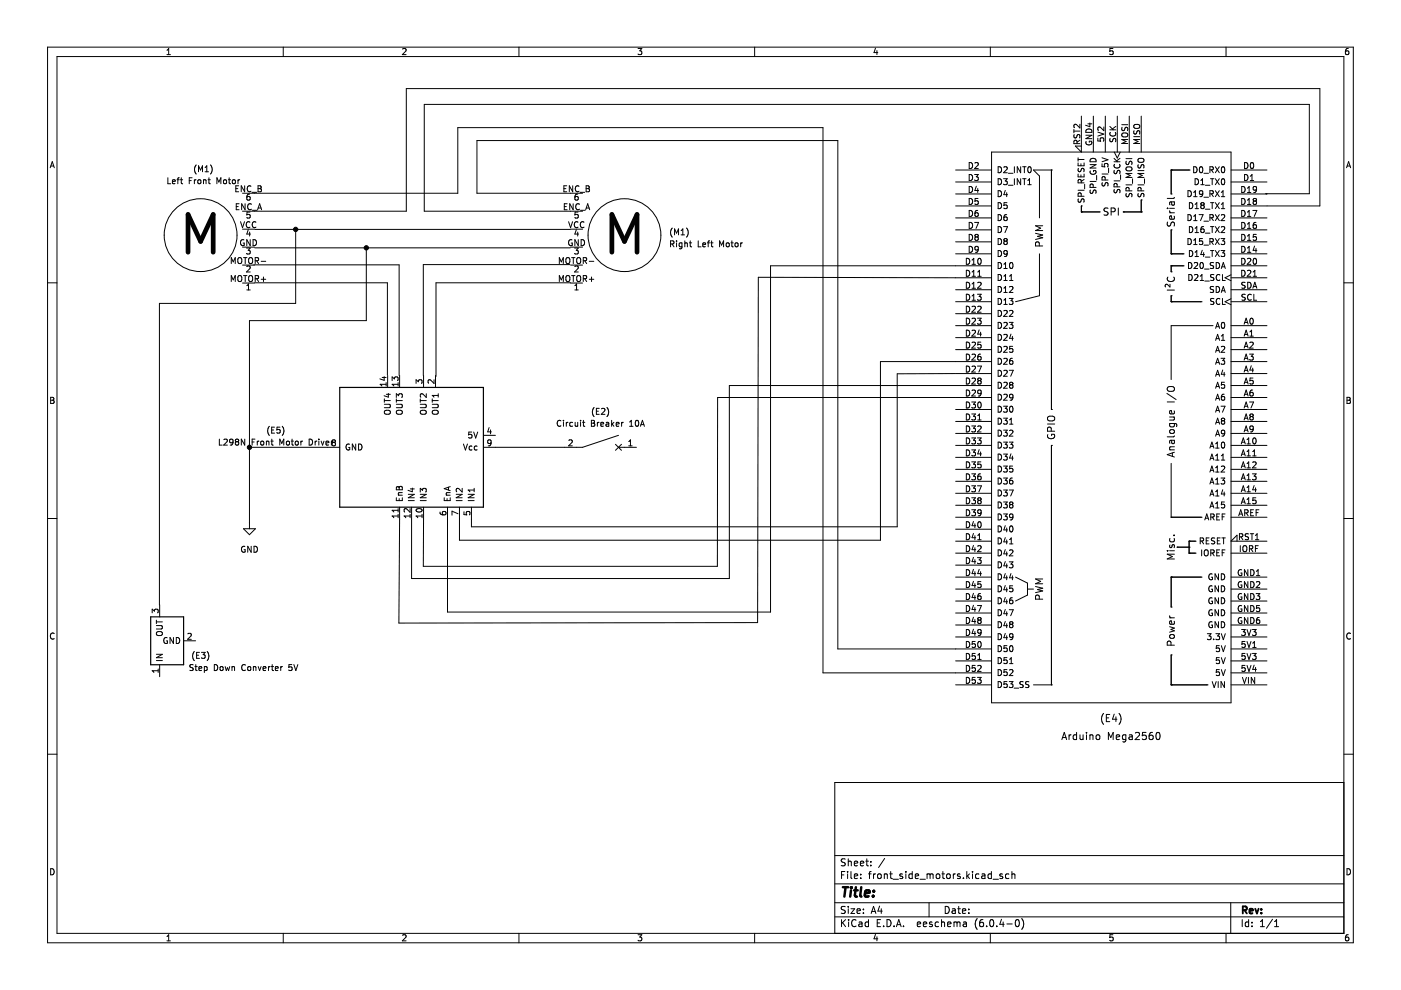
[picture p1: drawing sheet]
<svg xmlns="http://www.w3.org/2000/svg" width="297mm" height="210mm" viewBox="0 0 297 210" stroke-linecap="round" stroke-linejoin="round" font-family="sans-serif">
<path d="M.1 0h297v209.9h-297z" fill-rule="evenodd" fill="#fff" stroke="#fff" stroke-width=".21"/>
<g fill="none" stroke="#000" stroke-width=".21">
<path d="M10.1 10h276.8v189.9h-276.8zM12.1 12h272.8v185.9h-272.8zM35.4 11.6h.7M35.4 10.7l.4-.4v1.3M60.1 10v2M85.4 10.4l.5-.1 .2 .4-.8 .9h.8M110 10v2M135.3 10.3h.8l-.5 .5 .4 .1v.6l-.2 .1-.5-.1M160 10v2M185.6 10.2l-.3 .9h.8M185.9 10.7v.9M210 10v2"/>
<path d="M236 10.3h-.7v.6l.6-.1 .1 .7-.2 .1-.5-.1M259.9 10v2M285.9 10.3h-.4l-.2 .3v.7l.2 .3 .4-.1v-.7h-.4l-.2 .2M10.6 35.6l.5-1.3 .4 1.3M10.8 35.2h.6M35.6 37.7v1.3h.6M36.6 38.5l.6-.1-.1-.2-.4-.1-.1 .2v.6h.5M37.5 38.1h.5M38 37.7l-.3 .2v1.1M38.2 38.1h.5M38.4 37.7v1.1l.3 .2M40.1 38.3h.4"/>
<path d="M40.7 37.7h-.6v1.3M41.2 38.1v.9M41.6 38.1l-.4 .3M41.6 35a1.46 1.46 0 0 0 0 1.9M42 38.2l.2-.1 .3 .1v.7l-.5-.1zM42.1 36.4v-1.3l.4 1 .4-1v1.3M43.1 38.2h.5l.1 .8M43.1 38.1v.9M43.5 36.4h.7M43.5 35.5l.3-.4v1.3M44.1 38.1h.5M44.3 37.7v1.1l.3 .2"/>
<path d="M44.6 35a1.46 1.46 0 0 1 0 1.9M46 39v-1.3l.4 .9 .4-.9v1.3M47.4 38.2l.2-.1 .4 .1-.1 .7-.5-.1zM48.4 38.1h.5M48.6 37.7v1.1l.3 .2M49.4 38.2l.3-.1 .2 .3v.3l-.2 .3-.5-.3zM50 40h.4M50.5 38.1v.9M50.6 39.4h-.6v1.3h.6M50.8 38.1l-.3 .3M51.9 39.4v1.3l-.8-1.3v1.3M53.2 39.5a.56 .56 0 0 0-.8 .5 .56 .56 0 0 0 .8 .5"/>
<path d="M54.7 40h.4M54.7 39.4h.4l.3 .2-.3 .4 .3 .1v.3l-.2 .3h-.5zM119.6 40h.4M120.2 39.4h-.6v1.3h.6M121.4 39.4v1.3l-.7-1.3v1.3M122.8 39.5a.56 .56 0 0 0-.8 .5 .56 .56 0 0 0 .8 .5M124.3 39.4h.4l.2 .2-.2 .4 .2 .1 .1 .3-.2 .3h-.5zM124.3 40h.4M202.6 36h7.6M202.6 38.6h7.6M205.5 34.5a.64 .64 0 0 1 .7 .6 .64 .64 0 0 1-.7 .6zM205.5 37a.64 .64 0 0 1 .7 .6 .64 .64 0 0 1-.7 .7z"/>
<path d="M205.5 39.5a.64 .64 0 0 1 .7 .7 .64 .64 0 0 1-.7 .6zM206.6 37h.8l-.4 .5 .4 .1v.6l-.2 .1-.6-.1M206.7 34.6l.5-.1 .2 .3-.8 .9h.8M207 39.5l-.3 .9h.8M207.3 40v.8M210.2 32.2h50.8v116.8h-50.8zM211.6 35.4a.64 .64 0 0 1 .8 .6 .64 .64 0 0 1-.8 .6zM211.6 37.9a.64 .64 0 0 1 .8 .6 .64 .64 0 0 1-.8 .7zM212.8 37.9h.8l-.5 .5 .4 .1v.5l-.2 .2-.5-.2M212.8 35.5l.5-.1 .3 .3-.8 .9h.8M213.8 36.7h1M213.8 39.3h1"/>
<path d="M215.1 35.4v1.2M215.1 37.9v1.3M216.4 35.4v1.2l-.7-1.2v1.2M216.4 37.9v1.3l-.7-1.3v1.3M216.8 35.4h.7M216.8 37.9h.7M217.2 35.4v1.2M217.2 37.9v1.3M217.9 39.2h.7M217.9 38.3l.4-.4v1.3M218 35.5l.2-.1a.68 .68 0 0 1 .5 .6 .68 .68 0 0 1-.5 .6l-.3-.5zM222.9 36h.1"/>
<path d="M222.9 36h-3.8l1.3 1.3v8.9M222.9 36v50.8M227.7 27.4v.8M227.7 27.8h1.3M227.7 28.5v.5l.2 .2 .3-.1 .3-.5h.3l.1 .6M228.4 30.5l-.1-.6-.5-.1-.1 .7h1.3M228.6 34.5v.6h1.2v-.6M228.6 36.9v.6h1.2v-.6M228.6 33.5v.7M228.6 33.8h1.2M228.6 35.7l.1 .7h.4l.2-.6 .3-.1 .2 .2v.5M229 26.3v.8l-1-.8-.3 .3 .1 .5"/>
<path d="M229 29.7l-.6 .5M229.2 34.7v.4M229.2 37.1v.4M229.2 38.8v-.6l-.5-.1-.1 .7h1.2M229.3 24.6v7.6l-1.3-1.2h1.3M229.8 38l-.6 .5M230 39.1v.9M230.2 28.7h1.3l-1.3 .7h1.3M230.3 30a.58 .58 0 0 0 .6 .7 .58 .58 0 0 0 .5-.8h-.4v.3M230.4 27.5a.66 .66 0 0 1 .8-.1 .66 .66 0 0 1 .3 .7h-1.3zM230.6 26.3h.9M231.1 26.1v.8l-.9-.3"/>
<path d="M231.1 38.5h1.3M231.1 34.9h1.3l-1.3 .7h1.3M231.2 36.2a.58 .58 0 0 0 .6 .8 .58 .58 0 0 0 .5-.8h-.5v.2M231.3 33.7a.66 .66 0 0 1 .8-.1 .66 .66 0 0 1 .3 .7h-1.3zM231.8 39.7l-.1-.6h-.5l-.1 .6h1.3M231.8 24.6v7.6M232.5 37.2v1M232.8 29.3v.6h.6l-.1-.6h.6l.1 .2-.1 .4M232.8 28l1.2 .4-1.2 .5M233.7 34.7v.6l.6 .1-.1-.6 .6-.1 .1 .2-.1 .5M233.7 36.9h1.2M233.7 33.5l1.2 .4-1.2 .4"/>
<path d="M233.7 38.7l.1 .7h.3l.3-.6 .3-.1 .2 .3v.4M234 26.9v.8l-.9-.8-.3 .3 .1 .4M234.3 38.2v-.6l-.5-.1-.1 .7h1.2M234.3 24.6v7.6M235 35.6v1M235.3 27.5h1.3M235.3 26.8l.7 .7M235.4 29.3v.7h.4l.2-.5 .3-.2 .3 .3-.1 .5M235.4 28.1a.56 .56 0 0 0 .5 .8 .56 .56 0 0 0 .6-.8M236.2 34.3h1.3M236.2 38.3h1.3M236.2 33.6l.7 .7"/>
<path d="M236.3 36.1l-.1 .5 .2 .2 .3-.1 .3-.5h.3l.1 .6M236.3 32.2l.6 1.3 .6-1.3M236.3 34.8a.56 .56 0 0 0 .5 .8 .56 .56 0 0 0 .5-.8M236.6 26.8l-.8 .5M236.9 39.6l-.1-.6h-.5l-.1 .6h1.3M236.9 24.6v7.6M237.5 33.6l-.8 .5M237.6 37.1v.9M237.8 26.4h1.3M237.9 27l.1 .6h.3l.3-.5 .3-.1 .2 .2-.1 .5M238 28.3l.7-.1a.42 .42 0 0 1 .4 .4 .42 .42 0 0 1-.4 .4h-.4a.43 .43 0 0 1-.5-.3 .43 .43 0 0 1 .2-.4zM238.7 39.2h1.3"/>
<path d="M238.7 33.6h1.3M238.8 34.2v.6h.4l.3-.5 .3-.1 .2 .2-.1 .5M238.9 35.4h.7a.42 .42 0 0 1 .4 .4 .42 .42 0 0 1-.4 .4h-.4a.43 .43 0 0 1-.5-.3 .43 .43 0 0 1 .2-.5zM239.1 29.6h-1.3l.9 .4-.9 .4h1.3M239.4 24.6v7.6M240 36.8h-1.3l.9 .4-.9 .4h1.3M240.1 37.9v1M240.4 29h1.2M240.4 27.7l.1 .7h.4l.2-.6 .3-.1 .2 .2v.5M240.6 26.4h.6a.42 .42 0 0 1 .5 .4 .42 .42 0 0 1-.5 .4h-.4a.43 .43 0 0 1-.4-.3 .43 .43 0 0 1 .2-.5zM241.3 39.2h1.2M241.3 36.2h1.2"/>
<path d="M241.3 34.9l.1 .7h.4l.2-.6 .3-.1 .2 .2v.5M241.4 33.6h.7a.42 .42 0 0 1 .5 .4 .42 .42 0 0 1-.5 .4h-.4a.43 .43 0 0 1-.4-.3 .43 .43 0 0 1 .1-.5zM241.6 29.6h-1.2l.9 .4-.9 .4h1.2M242 24.6v7.6M242.5 36.8h-1.2l.9 .4-.9 .4h1.2M242.7 37.9v1M248.3 36h.1M248.3 36h3.8M248.3 36v5.1M252.1 36h.1M253.1 35.4a.64 .64 0 0 1 .7 .6 .64 .64 0 0 1-.7 .6zM253.4 37.9a.64 .64 0 0 1 .7 .6 .64 .64 0 0 1-.7 .7z"/>
<path d="M254.4 35.5l.2-.1a.68 .68 0 0 1 .4 .6 .68 .68 0 0 1-.4 .6l-.3-.5zM254.6 39.2h.7M254.6 38.3l.4-.4v1.3M255.3 36.7h.9M255.6 39.3h.9M256.5 36h.6l.1-.5-.7-.1v1.2M256.6 37.9h.8M256.8 36l.5 .6M257 37.9v1.3M257.7 35.4l.8 1.2M257.7 37.9l.8 1.3M258.5 35.4l-.8 1.2"/>
<path d="M258.5 37.9l-.8 1.3M259.1 35.5l.1-.1a.68 .68 0 0 1 .5 .6 .68 .68 0 0 1-.5 .6l-.3-.5zM259.1 38l.1-.1a.68 .68 0 0 1 .5 .6 .68 .68 0 0 1-.5 .7l-.3-.5zM261 36h7.6M261 38.6h7.6M263.3 39.5a.64 .64 0 0 1 .7 .7 .64 .64 0 0 1-.7 .6zM263.9 34.5a.64 .64 0 0 1 .7 .6 .64 .64 0 0 1-.7 .6zM263.9 37a.64 .64 0 0 1 .7 .6 .64 .64 0 0 1-.7 .7zM264.5 39.9l.3-.4v1.3M265.1 37.4l.3-.4v1.3M265.1 38.3h.7M265.2 34.6l.2-.1a.68 .68 0 0 1 .4 .6 .68 .68 0 0 1-.4 .6l-.3-.5z"/>
<path d="M285.5 35.6l.4-1.3 .5 1.3M285.6 35.2h.6M10.1 60h2M40 48.6h.1M40 47.3h.1M49 55.9v-1.3l.5 .9 .4-.9v1.3M49 59.7v-1.3l.5 .9 .4-.9v1.3M50.1 43.8h.4M50.5 58.6l.2-.2a.43 .43 0 0 1 .6 .5v.4a.42 .42 0 0 1-.5 .4 .42 .42 0 0 1-.4-.4zM50.5 54.8l.2-.2a.43 .43 0 0 1 .6 .4v.5a.42 .42 0 0 1-.5 .4 .42 .42 0 0 1-.4-.4zM50.7 43.2h-.6v1.3h.6M51 47l.4 1.3 .4-1.3"/>
<path d="M51.4 56.2h2.6M51.4 52.4h2.6M51.4 48.6h2.6M51.4 41h45.7v-13.9h77.4v115.6h35.7M51.6 58.4h.8M51.6 54.6h.8M51.7 50.9a.58 .58 0 0 0-.7 .6 .58 .58 0 0 0 .8 .5v-.5h-.3M52 43.2v1.3l-.8-1.3v1.3M52 54.6v1.3M52 58.4v1.3M52.3 52.6h.7l-.4 .5 .4 .1v.5l-.2 .2-.5-.2M52.3 56.5l.5-.1 .2 .4-.7 .9h.7"/>
<path d="M52.6 48.7l-.3 .9h.8M52.8 58.6l.2-.2a.43 .43 0 0 1 .6 .5v.4a.42 .42 0 0 1-.5 .4 .42 .42 0 0 1-.4-.4zM52.8 54.8l.2-.2a.43 .43 0 0 1 .6 .4v.5a.42 .42 0 0 1-.5 .4 .42 .42 0 0 1-.4-.4zM52.9 41.2h-.3l-.2 .3-.1 .7 .3 .2 .4-.1-.1-.6-.3-.1-.3 .3M52.9 49.2v.9M53 45h-.6l-.1 .6 .6-.1 .1 .6-.2 .1-.5-.1M53 47.1a.56 .56 0 0 0-.8 .5 .56 .56 0 0 0 .8 .6M53 50.8v1.3l-.7-1.3v1.3M53.3 43.3a.56 .56 0 0 0-.8 .5 .56 .56 0 0 0 .8 .5M53.4 40.8h1M53.5 44.6h1M53.7 50.8a.64 .64 0 0 1 .7 .6 .64 .64 0 0 1-.7 .7z"/>
<path d="M53.8 56.2h30.8v23.4M54 60h28.1v19.5M54 52.5h66.9M54.1 48.6h66.8M54.1 59.1l.6-.1 .1-.5-.7-.1v1.3M54.1 55.3l.6-.1 .1-.5-.7-.1v1.3M54.3 47.1a.56 .56 0 0 0-.8 .5 .56 .56 0 0 0 .8 .6M54.4 59.1l.4 .6M54.4 55.3l.4 .6M54.6 44.5l.4-1.3 .5 1.3M54.7 44.1h.6M55.4 59.2h.9"/>
<path d="M55.4 55.4h.9M55.9 58.7v1M62.7 48.7v15.6h-28.9v63.9M77.7 52.5v15.5h-24.8v44.1M118.6 55.9v-1.3l.4 .9 .4-.9v1.3M118.6 59.7v-1.3l.4 .9 .4-.9v1.3M119.6 43.8h.5M120 58.6l.3-.2a.43 .43 0 0 1 .5 .5v.4a.42 .42 0 0 1-.4 .4 .42 .42 0 0 1-.4-.4zM120 54.8l.3-.2a.43 .43 0 0 1 .5 .4v.5a.42 .42 0 0 1-.4 .4 .42 .42 0 0 1-.4-.4zM120.2 43.2h-.6v1.3h.6M120.6 47l.4 1.3 .4-1.3M120.8 56.1h-31v23.5"/>
<path d="M121 60h-28.6v19.8M121 56.2h2.5M121 52.4h2.5M121 48.6h2.5M121.2 58.4h.7M121.2 54.6h.7M121.3 50.9a.58 .58 0 0 0-.8 .6 .58 .58 0 0 0 .8 .5v-.5h-.2M121.5 43.2v1.3l-.7-1.3v1.3M121.5 54.6v1.3M121.5 58.4v1.3M121.8 52.6h.8l-.4 .5 .3 .1v.5l-.1 .2-.6-.2M121.9 56.5l.5-.1 .2 .4-.8 .9h.8"/>
<path d="M122.2 48.7l-.3 .9h.8M122.3 58.6l.3-.2a.43 .43 0 0 1 .5 .5v.4a.42 .42 0 0 1-.4 .4 .42 .42 0 0 1-.4-.4zM122.3 54.8l.3-.2a.43 .43 0 0 1 .5 .4v.5a.42 .42 0 0 1-.4 .4 .42 .42 0 0 1-.4-.4zM122.5 41.2h-.4l-.2 .3v.7l.2 .2 .4-.1v-.6l-.4-.1-.2 .3M122.5 49.2v.9M122.5 47.1a.56 .56 0 0 0-.7 .5 .56 .56 0 0 0 .7 .6M122.5 45h-.6v.6l.6-.1v.6l-.1 .1-.5-.1M122.6 50.8v1.3l-.7-1.3v1.3M122.8 43.3a.56 .56 0 0 0-.7 .5 .56 .56 0 0 0 .7 .5M123 40.8h1M123.1 44.6h1M123.2 50.8a.64 .64 0 0 1 .7 .6 .64 .64 0 0 1-.7 .7z"/>
<path d="M123.5 41h-22.4v-11.2h76.5v107.8h32.6M123.7 59.1l.6-.1v-.5l-.6-.1v1.3M123.7 55.3l.6-.1v-.5l-.6-.1v1.3M123.8 47.1a.56 .56 0 0 0-.8 .5 .56 .56 0 0 0 .8 .6M124 59.1l.4 .6M124 55.3l.4 .6M124.2 44.5l.4-1.3 .4 1.3M124.3 44.1h.6M124.9 59.2h1M124.9 55.4h1M125.4 58.7v1M134.9 48.6h.1"/>
<path d="M134.9 47.3h.1M142.2 51.7h.6v-.5l-.6-.1v1.2M142.5 51.7l.4 .6M142.5 48.3a1.46 1.46 0 0 0 0 2M143 49.8v-1.3l.4 .9 .5-.9v1.3M143.4 51.1v.1M143.4 51.5v.8M144.4 49.8h.7M144.4 48.9l.4-.4v1.3M144.6 51.5v1l-.3 .3-.3-.1M144.6 51.5h-.4l-.2 .2 .1 .6h.5M145.2 51.6l.5-.1v.8"/>
<path d="M145.2 51.1v1.2M145.6 48.3a1.46 1.46 0 0 1 0 2M146.2 51.5h.4M146.3 51.1v1.1l.3 .1M148 51.1v1.2h.6M149 51.9l.6-.1-.1-.3h-.3l-.2 .2 .1 .6h.4M150 51.5h.5M150.5 51.1l-.3 .1v1.1M150.7 51.5h.5M150.9 51.1v1.1l.3 .1M152.6 52.3v-1.2l.4 .9 .4-.9v1.2M154.1 51.5h.3l.2 .2v.4l-.2 .2-.4-.2z"/>
<path d="M155 51.5h.5M155.2 51.1v1.1l.3 .1M156 51.5h.3l.2 .2v.4l-.2 .2-.5-.2zM157 51.5v.8M157.4 51.5l-.4 .2M202.6 46.2h7.6M202.6 53.8h7.6M202.6 51.3h7.6M202.6 48.7h7.6M202.6 43.7h7.6M202.6 41.1h7.6M204.9 59.8a.64 .64 0 0 1 .7 .7 .64 .64 0 0 1-.7 .6z"/>
<path d="M204.9 54.8a.64 .64 0 0 1 .7 .6 .64 .64 0 0 1-.7 .6zM204.9 57.3a.64 .64 0 0 1 .7 .6 .64 .64 0 0 1-.7 .7zM205.5 42.1a.64 .64 0 0 1 .7 .6 .64 .64 0 0 1-.7 .6zM205.5 44.6a.64 .64 0 0 1 .7 .7 .64 .64 0 0 1-.7 .6zM205.5 47.2a.64 .64 0 0 1 .7 .6 .64 .64 0 0 1-.7 .6zM205.5 49.7a.64 .64 0 0 1 .7 .6 .64 .64 0 0 1-.7 .7zM205.5 52.2a.64 .64 0 0 1 .7 .7 .64 .64 0 0 1-.7 .6zM206.1 57.7l.4-.4v1.3M206.1 56h.7M206.1 55.1l.4-.3v1.2M206.1 58.6h.7M206.6 47.2h.9l-.6 1.2"/>
<path d="M206.9 50.2l-.2-.2 .2-.3h.3l.2 .2-.2 .3M206.9 50.2l-.2 .3v.2l.2 .3h.3l.2-.3v-.3l-.2-.2M206.9 50.2h.3M207.3 57.7l.4-.4v1.3M207.3 44.6l-.4 .1-.1 .2-.1 .7 .2 .3 .5-.1-.1-.6-.4-.1-.2 .2M207.3 60l.5-.2 .2 .4-.8 .9h.8M207.3 58.6h.7M207.4 42.1h-.6l-.1 .6 .6-.1 .1 .6-.2 .1-.5-.1M207.4 54.9l.2-.1a.68 .68 0 0 1 .4 .6 .68 .68 0 0 1-.4 .6l-.3-.4zM207.4 52.8l-.2 .2h-.4v-.6l.4-.2 .2 .3v.7l-.2 .2-.4 .1M210.2 56.4h-46.8v73.4h-68.5v-22.3M210.2 58.9l-49.4-.1-.2 73.2-76 .1 .1-24.6"/>
<path d="M211.6 40.4a.64 .64 0 0 1 .8 .7 .64 .64 0 0 1-.8 .6zM211.6 55.7a.64 .64 0 0 1 .8 .6 .64 .64 0 0 1-.8 .6zM211.6 43a.64 .64 0 0 1 .8 .6 .64 .64 0 0 1-.8 .6zM211.6 45.5a.64 .64 0 0 1 .8 .6 .64 .64 0 0 1-.8 .7zM211.6 48a.64 .64 0 0 1 .8 .7 .64 .64 0 0 1-.8 .6zM211.6 50.6a.64 .64 0 0 1 .8 .6 .64 .64 0 0 1-.8 .7zM211.6 53.1a.64 .64 0 0 1 .8 .7 .64 .64 0 0 1-.8 .6zM211.6 58.2a.64 .64 0 0 1 .8 .6 .64 .64 0 0 1-.8 .7zM212.8 48h.8l-.5 1.3M212.8 56l.4-.3v1.2M212.8 58.6l.4-.4v1.3M212.8 56.9h.8"/>
<path d="M212.8 59.5h.8M213.1 51.1l-.3-.2 .3-.3h.2l.3 .2-.3 .3M213.1 51.1l-.3 .3 .1 .3 .2 .2h.2l.3-.3-.1-.4-.2-.1M213.1 51.1h.2M213.1 40.4l-.3 .9h.8M213.4 45.5l-.3 .1-.2 .2-.1 .7 .3 .3 .4-.1-.1-.6-.3-.1-.3 .2M213.4 40.9v.8M213.5 43h-.6l-.1 .6 .6-.1 .1 .6-.2 .1-.5-.1M213.6 53.7l-.3 .2-.3-.1-.1-.6 .4-.1 .3 .3-.1 .7-.2 .2-.3 .1M214 59.5h.8M214 58.6l.4-.4v1.3M214.2 55.8l.1-.1a.68 .68 0 0 1 .5 .6 .68 .68 0 0 1-.5 .6l-.3-.5z"/>
<path d="M219.6 49.5l1.5 .3-1.1 .3 1.1 .3-1.5 .4M220.3 52.1v-.7l-.2-.1-.4 .1-.1 .7h1.5M220.4 53.8v8.9l-5.1 1.3M221.1 47.9h-1.5l1 .5-1 .5h1.5M228.6 40.3h1.2M228.6 42.2l.1 .6h.4l.2-.5 .3-.1 .2 .2v.5M229.2 41.6v-.6l-.5-.1-.1 .7h1.2M229.3 44.9h.1M229.3 43.7h.1M229.3 44.9h3.8M229.3 43.7v1.2M231.2 40.3v.6h.4l.2-.5 .3-.1 .3 .2-.1 .5"/>
<path d="M233.1 44.9h.1M234.9 44.2l-.6-.1-.2 .1v.5l.7 .3 .1 .3-.3 .3-.5-.1M235.6 44.9l.7-.1 .2-.2-.1-.4-.8-.1v1.5M236.3 40.2l-.1 .4 .2 .3 .3-.1 .3-.6h.3l.1 .7M237.1 44.1v1.5M238.2 44.9h.1M238.2 44.9h3.8M238.8 41v.7h.4l.3-.6 .3-.1 .2 .2-.1 .5M239.4 40.5l-.1-.6-.5-.1-.1 .7h1.3M241.3 41l.1 .7h.4l.2-.6 .3-.1 .2 .2v.5M241.9 40.5v-.6l-.5-.1-.1 .7h1.2M242 44.9h.1"/>
<path d="M242 42.4h.1M242 42.4v2.5M247.5 44.2h.1M247.5 47.1v.6l.1 .2h.5l.2-.7 .4-.1 .3 .3-.1 .5M247.6 58.7a.72 .72 0 0 0 .5 1.1 .72 .72 0 0 0 .9-.8l-.1-.3M248 44.7l.3 .4M248 45.1h1M248 44.2h1M248.3 56.4h.1M248.3 53.8h.1M248.3 57.6h.1M248.3 48.7h.1"/>
<path d="M248.3 41.1h.1M248.3 56.4h2.5M248.3 53.8h2.5M248.3 48.7v5.1M248.3 56.4v1.2M248.3 42.8l.1 .5 .2 .2 .4-.2-.1-.5M248.9 45.8l.1 .5-.2 .2-.7-.1v-.6h.2l.2 .7M249 42.8l-.9 .1v.5M249 41.9l-.2 .2h-1.3M250.8 56.4h.1M250.8 53.8h.1M251.9 45.5a.64 .64 0 0 1 .7 .6 .64 .64 0 0 1-.7 .7z"/>
<path d="M251.9 50.6a.64 .64 0 0 1 .7 .6 .64 .64 0 0 1-.7 .7zM251.9 40.4a.64 .64 0 0 1 .7 .7 .64 .64 0 0 1-.7 .6zM252 55.7a.64 .64 0 0 1 .7 .6 .64 .64 0 0 1-.7 .6zM252.1 58.2a.64 .64 0 0 1 .7 .6 .64 .64 0 0 1-.7 .7zM252.2 43a.64 .64 0 0 1 .7 .6 .64 .64 0 0 1-.7 .6zM252.2 48a.64 .64 0 0 1 .7 .7 .64 .64 0 0 1-.7 .6zM252.2 53.1a.64 .64 0 0 1 .7 .7 .64 .64 0 0 1-.7 .6zM253.1 45.9l.3-.4v1.3M253.1 51.9h.7M253.1 40.8l.3-.4v1.3M253.1 50.9l.3-.3v1.3M253.1 46.8h.7"/>
<path d="M253.1 41.7h.7M253.2 55.8l.5-.1 .2 .3-.8 .9h.8M253.3 58.3l.4-.1 .3 .4-.8 .9h.8M253.4 54.4h.7M253.4 43.3l.3-.3v1.2M253.4 48.4l.3-.4v1.3M253.4 53.5l.3-.4v1.3M253.4 49.3h.7M253.4 44.2h.7M254.2 45.5h.9l-.6 1.3M254.5 59.5h.7M254.5 58.6l.3-.4v1.3"/>
<path d="M254.5 55.8l.2-.1a.68 .68 0 0 1 .5 .6 .68 .68 0 0 1-.5 .6l-.3-.5zM254.8 43.5l-.2-.2 .2-.3h.3l.2 .2-.2 .3M254.8 43.5l-.2 .3v.2l.2 .2h.3l.2-.2v-.4l-.2-.1M254.8 43.5h.3M254.9 53.1l-.3 .9h.8M255 50.6h-.7v.6l.6-.1 .1 .6-.2 .2-.5-.2M255 41l-.2 .2h-.4l-.1-.6 .5-.2 .2 .3v.7l-.2 .2-.4 .1M255.2 48l-.4 .1-.1 .2-.1 .8 .2 .2 .5-.1-.1-.6-.4-.1-.2 .3M255.2 53.5v.9M255.3 52h.9M255.3 46.9h.9M255.3 41.8h.9"/>
<path d="M255.4 57.1h.9M255.4 59.6h1M255.6 54.5h.9M255.6 49.4h.9M255.6 44.4h.9M256.5 51.2h.6l.1-.5-.7-.1v1.3M256.5 41.1l.6-.1 .1-.4-.7-.2v1.3M256.5 46.2l.6-.1 .1-.5-.7-.1v1.3M256.6 53.1h.8M256.6 48h.8M256.6 43h.8M256.8 51.2l.5 .7"/>
<path d="M256.8 46.2l.5 .6M256.8 41.1l.5 .6M257 43v1.2M257 48v1.3M257 53.1v1.3M257.3 55.7l-.7 .1v.3l.6 .3 .1 .3-.2 .2h-.5M257.4 58.3h-.7v.4l.6 .2 .1 .3-.3 .3-.5-.1M257.7 53.1l.8 1.3M257.7 50.6l.8 1.3M257.7 48l.8 1.3M257.7 45.5l.8 1.3M257.7 43l.8 1.2"/>
<path d="M257.7 40.4l.8 1.3M257.9 55.7a.64 .64 0 0 1 .7 .6 .64 .64 0 0 1-.7 .6zM258.5 53.1l-.8 1.3M258.5 50.6l-.8 1.3M258.5 48l-.8 1.3M258.5 45.5l-.8 1.3M258.5 43l-.8 1.2M258.5 40.4l-.8 1.3M258.6 58.3a.56 .56 0 0 0-.8 .5 .56 .56 0 0 0 .8 .5M258.9 50.6h.8l-.5 .5 .4 .1v.5l-.2 .2-.5-.2M258.9 53.1h.8l-.5 .5 .4 .1v.6l-.2 .1-.5-.1M258.9 45.6l.5-.1 .3 .4-.8 .9h.8"/>
<path d="M258.9 48.2l.5-.2 .3 .4-.8 .9h.8M258.9 40.8l.4-.4v1.3M258.9 43.3l.4-.3v1.2M258.9 44.2h.8M258.9 41.7h.8M258.9 56.9l.5-1.2 .4 1.2M259.1 56.6h.6M259.2 58.2v1.3h.6M261 43.7h18.8v-24.9h-193.7v26h-34.7M261 41.1h16.6v-19h-187.6v22.7h33.5M261 46.2h7.6M261 56.4h7.6"/>
<path d="M261 53.8h7.6M261 51.3h7.6M261 58.9h7.6M261 48.7h7.6M261 58.3l-1.3 .6 1.3 .6M263.3 42.1a.64 .64 0 0 1 .7 .6 .64 .64 0 0 1-.7 .6zM263.3 44.6a.64 .64 0 0 1 .7 .7 .64 .64 0 0 1-.7 .6zM263.3 47.2a.64 .64 0 0 1 .7 .6 .64 .64 0 0 1-.7 .6zM263.3 49.7a.64 .64 0 0 1 .7 .6 .64 .64 0 0 1-.7 .7zM263.3 52.2a.64 .64 0 0 1 .7 .7 .64 .64 0 0 1-.7 .6zM263.3 54.8a.64 .64 0 0 1 .7 .6 .64 .64 0 0 1-.7 .6zM263.3 57.3a.64 .64 0 0 1 .7 .6 .64 .64 0 0 1-.7 .7z"/>
<path d="M264 59.9l-.7 .1v.3l.6 .3 .1 .3-.2 .2h-.5M264.5 54.9l.5-.1 .2 .3-.8 .9h.8M264.5 57.4l.5-.1 .2 .4-.8 .9h.8M264.5 42.4l.3-.3v1.2M264.5 53.5h.7M264.5 45l.3-.4v1.3M264.5 47.5l.3-.3v1.2M264.5 50.1l.3-.4v1.3M264.5 52.6l.3-.4v1.3M264.5 51h.7M264.5 48.4h.7M264.5 45.9h.7"/>
<path d="M264.5 43.3h.7M264.5 40.8h.7M264.5 59.8a.64 .64 0 0 1 .8 .7 .64 .64 0 0 1-.8 .6zM265.6 44.6h.9l-.6 1.3M265.7 58.6h.7M265.7 57.7l.3-.4v1.3M265.8 54.9l.2-.1a.68 .68 0 0 1 .4 .6 .68 .68 0 0 1-.4 .6l-.3-.4zM265.9 42.6l-.2-.2 .2-.3h.3l.2 .2-.2 .3M265.9 42.6l-.2 .3v.3l.2 .1h.3l.2-.2v-.4l-.2-.1M265.9 42.6h.3M266 52.2l-.3 .9h.8M266.3 52.7v.8"/>
<path d="M266.3 47.2h-.4l-.2 .3v.7l.2 .2 .5-.1-.1-.6-.4-.1-.2 .3M266.4 49.7h-.7v.6l.6-.1 .1 .6-.2 .2-.5-.2M266.4 40.1l-.2 .2h-.4l-.1-.6 .5-.2 .2 .3v.7l-.2 .2-.4 .1M284.9 60h2M51.4 60h2.6M52.3 61.5h.7M52.3 60.6l.4-.4v1.3M81.4 79.9v.7l-.9-.3M82.2 79.6v2.5M84.7 79.6v2.5M89.8 79.6v2.5M92.3 79.6v2.5"/>
<path d="M121 60h2.5M121.9 61.5h.7M121.9 60.6l.3-.4v1.3M202.6 79.2l-12.4 .1v32.4h-90.2v-4.2M202.6 64h7.6M202.6 69h7.6M202.6 71.6h7.6M202.6 74.1h7.6M202.6 79.2h7.6M202.6 61.4h7.6M202.6 66.5h7.6M204.9 67.5a.64 .64 0 0 1 .7 .6 .64 .64 0 0 1-.7 .6z"/>
<path d="M204.9 70a.64 .64 0 0 1 .7 .6 .64 .64 0 0 1-.7 .7zM204.9 72.5a.64 .64 0 0 1 .7 .7 .64 .64 0 0 1-.7 .6zM204.9 75.1a.64 .64 0 0 1 .7 .6 .64 .64 0 0 1-.7 .7zM204.9 62.4a.64 .64 0 0 1 .7 .6 .64 .64 0 0 1-.7 .7zM204.9 64.9a.64 .64 0 0 1 .7 .7 .64 .64 0 0 1-.7 .6zM204.9 77.6a.64 .64 0 0 1 .7 .7 .64 .64 0 0 1-.7 .6zM206.1 65l.5-.1 .2 .4-.8 .9h.8M206.1 67.6l.5-.1 .2 .3-.8 .9h.8M206.1 70.1l.5-.1 .2 .4-.8 .9h.8M206.1 72.7l.5-.2 .2 .4-.8 .9h.8M206.1 75.2l.5-.1 .2 .3-.8 1h.8M206.1 77.7l.5-.1 .2 .4-.8 .9h.8"/>
<path d="M206.1 62.8l.4-.4v1.3M206.1 60.2l.4-.4v1.3M206.1 61.1h.7M206.1 63.7h.7M207.2 67.5h.8l-.4 .4 .4 .2v.5l-.2 .1-.6-.1M207.2 62.4h.8l-.4 .5 .4 .1v.5l-.2 .2-.6-.2M207.2 77.6h.9l-.6 1.3M207.3 65l.5-.1 .2 .4-.8 .9h.8M207.6 69.9l-.3 1h.8M207.9 75.1h-.4l-.1 .3-.1 .7 .2 .3 .5-.2-.1-.6h-.4l-.2 .2M207.9 70.4v.9M208 72.5h-.6l-.1 .6h.6l.1 .6-.2 .1-.5-.1"/>
<path d="M210.2 76.7h-23.5v37.8h-89.3v-7M211.6 78.5a.64 .64 0 0 1 .8 .6 .64 .64 0 0 1-.8 .7zM211.6 68.4a.64 .64 0 0 1 .8 .6 .64 .64 0 0 1-.8 .6zM211.6 70.9a.64 .64 0 0 1 .8 .6 .64 .64 0 0 1-.8 .7zM211.6 73.4a.64 .64 0 0 1 .8 .7 .64 .64 0 0 1-.8 .6zM211.6 76a.64 .64 0 0 1 .8 .6 .64 .64 0 0 1-.8 .6zM211.6 60.7a.64 .64 0 0 1 .8 .7 .64 .64 0 0 1-.8 .6zM211.6 63.3a.64 .64 0 0 1 .8 .6 .64 .64 0 0 1-.8 .6zM211.6 65.8a.64 .64 0 0 1 .8 .6 .64 .64 0 0 1-.8 .7zM212.8 61.1l.4-.4v1.3M212.8 63.6l.4-.3v1.2M212.8 65.9l.5-.1 .3 .4-.8 .9h.8"/>
<path d="M212.8 68.5l.5-.1 .3 .3-.8 .9h.8M212.8 71l.5-.1 .3 .4-.8 .9h.8M212.8 73.6l.5-.2 .3 .4-.8 .9h.8M212.8 76.1l.5-.1 .3 .3-.8 .9h.8M212.8 78.6l.5-.1 .3 .4-.8 .9h.8M212.8 62h.8M212.8 64.5h.8M214 68.4h.8l-.5 .4 .4 .2v.5l-.2 .1-.5-.1M214 78.5h.8l-.5 1.3M214 63.3h.8l-.5 .5 .4 .1v.5l-.2 .1-.5-.1M214 60.9l.5-.2 .3 .4-.8 .9h.8M214 65.9l.5-.1 .3 .4-.8 .9h.8"/>
<path d="M214.3 70.8l-.3 .9h.8M214.6 76h-.3l-.2 .3-.1 .7 .3 .2 .4-.1-.1-.6h-.3l-.3 .2M214.6 71.3v.9M214.7 73.4h-.6l-.1 .6h.6l.1 .6-.2 .1-.5-.1M247.5 61.5h1.5M248.1 60.3v.6l-.7-.6h-.3v.6M248.3 64h.1M248.3 62.7h.1M248.3 64h6.4M248.3 62.7v1.3M254.7 64h.1M257.2 69h-8.9v11.5"/>
<path d="M257.3 60.8l-.7 .1v.3l.6 .3 .1 .3-.2 .2-.5-.1M257.4 63.3l-.7 .1v.4l.6 .2 .1 .3-.3 .2h-.5M257.7 69.6l.5-1.2 .4 1.2M257.7 72.2l.5-1.3 .4 1.3M257.7 74.7l.5-1.3 .4 1.3M257.7 77.2l.5-1.2 .4 1.2M257.7 79.8l.5-1.3 .4 1.3M257.9 60.7a.64 .64 0 0 1 .7 .7 .64 .64 0 0 1-.7 .6zM257.9 69.3h.6M257.9 71.8h.6M257.9 74.3h.6M257.9 76.9h.6"/>
<path d="M257.9 79.4h.6M258.6 63.4a.56 .56 0 0 0-.8 .5 .56 .56 0 0 0 .8 .5M258.9 76h.8l-.5 .5 .4 .1v.5l-.2 .1-.5-.1M258.9 73.6l.5-.2 .3 .4-.8 .9h.8M258.9 72.2h.8M258.9 71.3l.4-.4v1.3M258.9 62l.5-1.3 .4 1.3M259.1 68.5l.1-.1a.68 .68 0 0 1 .5 .6 .68 .68 0 0 1-.5 .6l-.3-.5zM259.1 61.6h.6M259.2 63.3v1.2h.6M259.2 78.4l-.3 1h.8M259.5 78.9v.9"/>
<path d="M261 64h7.6M261 69h7.6M261 71.6h7.6M261 74.1h7.6M261 76.7h7.6M261 79.2h7.6M261 61.4h7.6M261 63.3l-1.3 .7 1.3 .6M263.8 68.7l.4-1.2 .4 1.2M263.8 71.3l.4-1.3 .4 1.3M263.8 73.8l.4-1.3 .4 1.3M263.8 76.4l.4-1.3 .4 1.3"/>
<path d="M263.8 78.9l.4-1.3 .4 1.3M263.9 68.4h.6M263.9 70.9h.6M263.9 73.4h.6M263.9 76h.6M263.9 78.5h.6M264 62.4l-.6 .1v.4l.5 .2 .1 .3-.2 .3-.5-.1M264.9 75.1h.8l-.4 .5 .4 .1v.5l-.2 .2-.6-.2M265 72.7l.5-.2 .2 .4-.8 .9h.8M265 71.3h.7M265 70.4l.4-.4v1.3M265.1 67.6l.2-.1a.68 .68 0 0 1 .4 .6 .68 .68 0 0 1-.4 .6l-.3-.4z"/>
<path d="M265.3 62.5a.56 .56 0 0 0-.8 .5 .56 .56 0 0 0 .8 .5M265.3 77.6l-.3 .9h.8M265.6 78v.9M265.6 61.1l.4-1.3 .5 1.3M265.7 60.8h.7M265.8 62.4v1.3h.6M10.7 84.2h.5l.2 .3-.2 .4 .2 .1 .1 .3-.3 .2h-.5zM10.7 84.9h.5M46.5 93.1v1.3h.6M47.5 93.2l.5-.1 .2 .4-.8 .9h.8M49.4 93.6l-.2 .3-.4-.1-.1-.6 .5-.1 .2 .2-.1 .8-.1 .2-.4 .1M50.1 93.6l-.2 .3v.2l.2 .3h.3l.2-.3v-.3l-.2-.2"/>
<path d="M50.1 93.6l-.2-.2 .2-.3 .4 .1 .1 .1-.2 .3M50.1 93.6h.3M51.9 93.1v1.3l-.7-1.3v1.3M52.9 94.8h19.1M53.5 93.7h.4M54.1 93.1h-.6v1.3M54.5 93.5v.9M54.9 93.5l-.4 .3M55.3 93.6l.2-.1 .4 .1-.1 .7h-.5zM56.5 93.6h.5v.8M56.5 93.5v.9M57.1 90.4a1.46 1.46 0 0 0 0 1.9"/>
<path d="M57.4 93.5h.5M57.6 91.2h.4M57.6 93.1v1.1l.3 .2M58.2 90.6h-.6v1.2h.6M59.3 94.4v-1.3l.4 .9 .5-.9v1.3M59.4 90.6h-.7v.6l.6-.1 .1 .6-.2 .1-.5-.1M59.8 90.4a1.46 1.46 0 0 1 0 1.9M60.8 93.6l.3-.1 .3 .3v.3l-.3 .3-.4-.3zM61.7 93.5h.5M61.9 93.1v1.1l.3 .2M62.6 93.6l.2-.1 .4 .1-.1 .7h-.5zM63.8 93.5v.9"/>
<path d="M64.2 93.5l-.4 .3M65.5 93.1a.64 .64 0 0 1 .8 .6 .64 .64 0 0 1-.8 .7zM66.8 93.5v.9M67.2 93.5l-.4 .3M67.6 93.1v.1M67.6 93.5v.9M68.1 93.5l.3 .9 .3-.9M69.1 94l.6-.2v-.2l-.4-.1-.2 .2 .1 .6h.5M70.3 93.5v.9M70.6 93.5l-.3 .3M70.6 93.8l-.2-.2 .2-.3h.3l.2 .2-.2 .3M70.6 93.8l-.2 .2v.3l.2 .2h.4l.1-.2v-.3l-.2-.2"/>
<path d="M70.6 93.8h.3M74.1 94.2a.58 .58 0 0 0-.7 .6 .58 .58 0 0 0 .8 .5v-.4h-.3M75.4 94.1v1.3l-.7-1.3v1.3M76 94.1a.64 .64 0 0 1 .8 .7 .64 .64 0 0 1-.8 .6zM81 80h.9M81.5 85.7h1l.3 .3v.2l-.3 .2h-1M81.5 84.9h1.3M81.5 84.6v.7M81.7 87h.6a.42 .42 0 0 1 .5 .4 .42 .42 0 0 1-.5 .4h-.4a.43 .43 0 0 1-.4-.3 .43 .43 0 0 1 .2-.5zM81.9 81.5h-1.3l.4 .3M81.9 81.1v.7M81.9 83.6h.9"/>
<path d="M82.3 83.4v.8l-.9-.3M83.1 80.7v-.8l.5 .4 .1-.3h.6l.1 .2-.1 .5M84 84.3v-.8l.5 .4 .1-.4h.6l.1 .2-.1 .6M84 85.7h1.1l.2 .3v.2l-.2 .2h-1.1M84 84.6v.7M84 84.9h1.3M84.2 87h.7a.42 .42 0 0 1 .4 .4 .42 .42 0 0 1-.4 .4h-.4a.43 .43 0 0 1-.5-.3 .43 .43 0 0 1 .2-.5zM84.4 81.5h-1.3l.4 .3M84.4 81.1v.7M88.2 81.3v-.8l.5 .4 .1-.3h.6l.1 .2-.1 .5M89.1 85.7h1l.3 .3v.2l-.3 .2h-1M89.1 84.6v.7"/>
<path d="M89.1 84.9h1.3M89.3 87h.7a.42 .42 0 0 1 .4 .4 .42 .42 0 0 1-.4 .4h-.5a.43 .43 0 0 1-.4-.3 .43 .43 0 0 1 .2-.5zM90.4 83.5v.8l-.9-.8-.4 .2 .1 .5M91.6 85.7h1.1l.2 .3v.2l-.2 .2h-1.1M91.6 84.9h1.3M91.6 84.6v.7M91.7 87.2l.8-.2a.42 .42 0 0 1 .4 .4 .42 .42 0 0 1-.4 .4h-.4a.42 .42 0 0 1-.4-.2 .42 .42 0 0 1 0-.4zM92 80.5v.8l-.9-.8-.3 .3 .1 .4M92.9 83.5v.7M92.9 83.8h-1.3l.4 .4M98.3 94.1l.4 1.3 .4-1.3M100 91.6h-.6l-.1 .6h.7v.6l-.2 .1-.5-.1"/>
<path d="M100.1 94.6h-.4l-.2 .2 .1 .6h.5M100.4 91.6l.5 1.3 .4-1.3M101.2 94.6h-.4l-.2 .2 .1 .6h.5M102.5 92.3h2.5M103.7 90.7l-.3 .9h.8M104 91.1v.9M104.1 93.8l-.2 .2h-.4v-.6l.4-.1 .2 .2v.7l-.2 .3h-.4M118.9 89.2a.56 .56 0 0 0-.8 .6 .56 .56 0 0 0 .8 .5M119.5 89.1v.1M119.5 89.5v.9M120.1 89.5v.9M120.4 89.5l-.3 .3"/>
<path d="M120.6 93.4l.5-.1 .2 .3-.7 .9h.7M121.4 89.6l-.4-.1-.2 .3 .1 .5h.5M121.9 89.5l.1 .8h.5M122.5 89.5v.9M123.1 89.1v.1M123.1 89.5v.9M123.5 89.5h.5M123.7 89.1v1.1l.3 .2M125.4 89.1h.4l.3 .3-.3 .3 .3 .1v.3l-.2 .3h-.5zM125.4 89.7h.4M126 86.4a1.46 1.46 0 0 0 0 1.9M126.4 87.2h.5"/>
<path d="M126.7 89.5v.9M127 89.5l-.3 .3M127 86.6h-.6v1.2h.6M127.4 90l.6-.2-.1-.2-.3-.1-.2 .2v.6h.5M127.5 86.7l.5-.1 .3 .3-.8 .9h.8M128.5 89.6h.5l.1 .8M128.7 86.4a1.46 1.46 0 0 1 0 1.9M129.1 89.8l-.6 .3 .2 .3 .4-.1M129.7 89.1v1.3M129.8 89.9l.4 .5M130.2 89.5l-.5 .5M130.5 94.2l1.3 1.3"/>
<path d="M130.6 90l.6-.2v-.2l-.4-.1-.2 .2 .1 .6h.5M131.1 92.3l-7.6 2.5h-21M131.1 94.8h3.8M131.8 94.2l-1.3 1.3M131.8 89.5v.9M132.2 89.5l-.4 .3M133.3 94.5h.7M133.3 93.6l.4-.3v1.2M133.5 90.4h.7M133.5 89.5l.3-.4v1.3M134.8 89.2l.2-.1a.68 .68 0 0 1 .4 .7 .68 .68 0 0 1-.4 .6l-.3-.5zM135.8 90.4l.4-1.3 .4 1.3"/>
<path d="M135.9 90h.6M202.6 91.9h7.6M202.6 94.4h7.6M202.6 97h7.6M202.6 99.5h7.6M202.6 86.8h7.6M202.6 89.4h7.6M204.9 87.8a.64 .64 0 0 1 .7 .6 .64 .64 0 0 1-.7 .6zM204.9 85.2a.64 .64 0 0 1 .7 .7 .64 .64 0 0 1-.7 .6zM204.9 95.4a.64 .64 0 0 1 .7 .6 .64 .64 0 0 1-.7 .7zM204.9 92.9a.64 .64 0 0 1 .7 .6 .64 .64 0 0 1-.7 .6zM204.9 97.9a.64 .64 0 0 1 .7 .7 .64 .64 0 0 1-.7 .6z"/>
<path d="M204.9 80.2a.64 .64 0 0 1 .7 .6 .64 .64 0 0 1-.7 .6zM204.9 82.7a.64 .64 0 0 1 .7 .6 .64 .64 0 0 1-.7 .7zM204.9 90.3a.64 .64 0 0 1 .7 .6 .64 .64 0 0 1-.7 .7zM206 85.2h.8l-.4 .5 .4 .1v.6l-.2 .1-.6-.1M206 87.8h.8l-.4 .5 .4 .1v.5l-.2 .1-.6-.1M206 90.3h.8l-.4 .5 .4 .1v.6l-.2 .1-.6-.1M206 92.9h.8l-.4 .4 .4 .2v.5l-.2 .1-.6-.1M206 95.4h.8l-.4 .5 .4 .1v.5l-.2 .2-.6-.2M206 97.9h.8l-.4 .5 .4 .1v.6l-.2 .1-.6-.1M206.1 80.3l.5-.1 .2 .3-.8 .9h.8M206.1 82.8l.5-.1 .2 .4-.8 .9h.8M207.2 92.9h.8l-.4 .4 .4 .2v.5l-.2 .1-.6-.1"/>
<path d="M207.3 88.1l.4-.3v1.2M207.3 89h.7M207.3 90.4l.5-.1 .2 .4-.8 .9h.8M207.4 85.4l.2-.2a.68 .68 0 0 1 .4 .7 .68 .68 0 0 1-.4 .6l-.3-.5zM207.5 80.7l-.2 .2 .1 .4 .1 .1h.3l.2-.2v-.3l-.2-.2M207.5 80.7l-.2-.2 .2-.3h.3l.2 .2-.2 .3M207.5 80.7h.3M207.6 95.3l-.3 .9h.8M207.9 95.8v.9M208 97.9h-.6l-.1 .6h.6l.1 .6-.2 .1-.5-.1M208 83.2l-.2 .3-.4-.1v-.6l.4-.1 .2 .2v.8l-.2 .2-.4 .1M210.2 81.7h-55.6v41h-67.3v-15.2"/>
<path d="M210.2 84.3h-58.1v35.8h-62.3v-12.6M211.6 83.6a.64 .64 0 0 1 .8 .6 .64 .64 0 0 1-.8 .7zM211.6 93.7a.64 .64 0 0 1 .8 .7 .64 .64 0 0 1-.8 .6zM211.6 96.3a.64 .64 0 0 1 .8 .6 .64 .64 0 0 1-.8 .6zM211.6 98.8a.64 .64 0 0 1 .8 .7 .64 .64 0 0 1-.8 .6zM211.6 81a.64 .64 0 0 1 .8 .7 .64 .64 0 0 1-.8 .6zM211.6 86.1a.64 .64 0 0 1 .8 .7 .64 .64 0 0 1-.8 .6zM211.6 88.7a.64 .64 0 0 1 .8 .6 .64 .64 0 0 1-.8 .6zM211.6 91.2a.64 .64 0 0 1 .8 .6 .64 .64 0 0 1-.8 .7zM212.8 93.7h.8l-.5 .5 .4 .1v.6l-.2 .1-.5-.1M212.8 96.3h.8l-.5 .5 .4 .1v.5l-.2 .1-.5-.1M212.8 91.2h.8l-.5 .5 .4 .1v.5l-.2 .2-.5-.2"/>
<path d="M212.8 98.8h.8l-.5 .5 .4 .1v.6l-.2 .1-.5-.1M212.8 86.1h.8l-.5 .5 .4 .1v.6l-.2 .1-.5-.1M212.8 88.7h.8l-.5 .4 .4 .2v.5l-.2 .1-.5-.1M212.8 83.7l.5-.1 .3 .3-.8 1h.8M212.8 81.2l.5-.2 .3 .4-.8 .9h.8M214 93.7h.8l-.5 .5 .4 .1v.6l-.2 .1-.5-.1M214 89.9h.8M214 91.3l.5-.1 .3 .4-.8 .9h.8M214 89l.4-.3v1.2M214.2 86.2l.1-.1a.68 .68 0 0 1 .5 .7 .68 .68 0 0 1-.5 .6l-.3-.5zM214.3 81.6l-.3 .2v.3l.3 .2h.2l.3-.2-.1-.4-.2-.1M214.3 81.6l-.3-.3 .3-.3h.2l.3 .3-.3 .3"/>
<path d="M214.3 81.6h.2M214.3 96.2l-.3 .9h.8M214.6 96.7v.8M214.7 98.8h-.6l-.1 .6h.6l.1 .6-.2 .1-.5-.1M214.8 84.1l-.3 .3-.3-.1-.1-.6 .4-.1 .3 .2-.1 .8-.2 .2-.3 .1M222.1 89.9h1.5M222.2 92.1a.71 .71 0 0 0 .7 .9 .71 .71 0 0 0 .6-.9h-.5v.3M222.2 88.5a.97 .97 0 0 1 1.4 .1 .51 .51 0 0 1-.5 .6h-.5a.51 .51 0 0 1-.5-.2 .51 .51 0 0 1 .1-.5zM222.9 91.4l-.1-.7-.2-.1h-.4l-.1 .8h1.5M222.9 94.4h.1M222.9 86.8h.1M222.9 94.4v50.8"/>
<path d="M247.4 83.4l2 1.3M247.5 85.2h1.5M247.7 82a1.02 1.02 0 0 1 1.3 .3 .51 .51 0 0 1-.5 .7h-.5a.51 .51 0 0 1-.5-.4 .51 .51 0 0 1 .2-.6zM248 89.8h1.2l.3 .3-.1 .3M248 95.4h1M248 88.4h1M248.1 89.8l-.1 .4 .3 .3 .6-.1v-.6M248.1 91.2h.8l.1 .2-.1 .4-.2 .1-.6-.1-.1-.2zM248.3 98.2v11.5M248.3 93.3l.1 .6 .2 .2 .4-.2-.1-.6M248.6 96v.8M248.9 88.4l.1 .2-.1 .4-.9 .1"/>
<path d="M248.9 87.1l.1 .4-.2 .3-.7-.1v-.6l.2-.1 .2 .8M249 95.9l-1.5 .5 1.5 .5M249 94.7l-.9 .1-.1 .4 .1 .2M249 93.3l-.9 .1v.6M249 92.4l-.2 .2h-1.3M256.5 95l.4-1.3 .5 1.3M256.5 97.5l.4-1.2 .5 1.2M256.6 94.6h.7M256.6 97.2h.7M256.6 99.7h.7M257.7 95h.8M257.7 94.1l.4-.4v1.3"/>
<path d="M257.7 96.6l.4-.3v1.2M257.7 99.2l.4-.4v1.3M257.7 97.5h.8M257.7 82.3l.5-1.3 .4 1.3M257.7 84.9l.5-1.3 .4 1.3M257.7 87.4l.5-1.3 .4 1.3M257.7 89.9l.5-1.2 .4 1.2M257.7 92.5l.5-1.3 .4 1.3M257.9 87h.6M257.9 82h.6M257.9 84.5h.6M257.9 89.6h.6"/>
<path d="M257.9 92.1h.6M258.9 86.1h.8l-.5 1.3M258.9 98.9l.5-.1 .3 .4-.8 .9h.8M258.9 96.6l.4-.3v1.2M258.9 97.5h.8M259.1 93.9l.1-.2a.68 .68 0 0 1 .5 .7 .68 .68 0 0 1-.5 .6l-.3-.5zM259.2 89.2l-.3-.2 .3-.3h.2l.3 .2-.3 .3M259.2 89.2l-.3 .2v.3l.3 .2h.2l.3-.2-.1-.4-.2-.1M259.2 89.2h.2M259.5 83.6h-.3l-.2 .3-.1 .7 .3 .3 .4-.2-.1-.6h-.3l-.3 .2M259.6 81h-.6l-.1 .7 .6-.1 .1 .6-.2 .1-.5-.1M259.7 91.7l-.3 .3-.3-.1-.1-.6 .4-.1 .3 .2-.1 .8-.2 .2-.3 .1"/>
<path d="M261 91.9h7.6M261 94.4h7.6M261 97h7.6M261 99.5h7.6M261 81.7h7.6M261 84.3h7.6M261 86.8h7.6M261 89.4h7.6M263.2 94.1l.4-1.2 .4 1.2M263.2 96.7l.4-1.3 .4 1.3M263.2 99.2l.4-1.3 .4 1.3M263.3 93.8h.6"/>
<path d="M263.3 96.3h.6M263.3 98.8h.6M263.8 81.4l.4-1.2 .4 1.2M263.8 84l.4-1.3 .4 1.3M263.8 86.5l.4-1.3 .4 1.3M263.8 89l.4-1.2 .4 1.2M263.8 91.6l.4-1.3 .4 1.3M263.9 81.1h.6M263.9 83.6h.6M263.9 86.1h.6M263.9 88.7h.6M263.9 91.2h.6"/>
<path d="M264.4 94.1h.7M264.4 93.2l.3-.3v1.2M264.4 95.8l.3-.4v1.3M264.4 98.3l.3-.4v1.3M264.4 96.7h.7M264.4 99.2h.7M264.9 85.2h.9l-.6 1.3M265.2 88.3l-.2 .3v.2l.2 .2h.3l.2-.2v-.4l-.2-.1M265.2 88.3l-.2-.2 .2-.3h.3l.2 .2-.2 .3M265.2 88.3h.3M265.6 98l.5-.1 .2 .4-.8 .9h.8M265.6 95.8l.4-.4v1.3"/>
<path d="M265.6 82.7l-.4 .1-.1 .2-.1 .7 .2 .3 .5-.2-.1-.6h-.4l-.2 .2M265.6 96.7h.7M265.7 80.2h-.6l-.1 .6 .6-.1 .1 .6-.2 .1-.5-.1M265.7 90.9l-.2 .2-.4-.1v-.6l.4-.1 .2 .3v.7l-.2 .2-.4 .1M265.7 93l.2-.1a.68 .68 0 0 1 .4 .6 .68 .68 0 0 1-.4 .6l-.3-.5zM285.6 84.2h.4l.3 .3-.3 .4 .3 .1v.3l-.2 .2h-.5zM285.6 84.9h.4M10.1 109.9h2M51.6 112.1h2.6l-1.3 1.3zM51.9 115.9a.58 .58 0 0 0-.7 .6 .58 .58 0 0 0 .8 .5v-.4h-.3M53.3 115.8v1.3l-.8-1.3v1.3M53.9 115.8a.64 .64 0 0 1 .7 .7 .64 .64 0 0 1-.7 .6z"/>
<path d="M84 105.5v.6h1.3v-.6M84.1 103.2h.3l.2 .2 .3-.3 .3 .1 .1 .6h-1.3zM84.4 109.4h-1.3l.4 .4M84.4 107.8v.8M84.4 109v.8M84.4 108.2h-1.3l.4 .4M84.5 105h.8M84.6 103.4v.4M84.6 105.7v.4M85.3 104.4l-.8 .1 .1 .5M86.6 104.8h1.2l-1.2 .7h1.2M86.6 106.1h1.2"/>
<path d="M86.9 109.4h-1.2l.3 .4M86.9 107.8v.8l-.9-.8-.3 .3 .1 .5M86.9 109v.8M87 103.7h.8M87.4 103.5v.8l-.9-.3M88.3 108a.61 .61 0 0 1 .7-.2 .61 .61 0 0 1 .4 .6 .75 .75 0 0 1-1.2-.3zM89.1 104.8h1.3l-1.3 .7h1.3M89.1 104.3v-.8l.5 .5 .1-.4h.6l.1 .2-.1 .5M89.1 106.1h1.3M89.5 109v.8M89.5 109.4h-1.3l.4 .4M93.3 108.6l.1 .3 .2 .2 .7 .1 .3-.3-.2-.4-.6 .1v.3l.2 .3"/>
<path d="M94.2 105.5v.6h1.3v-.6M94.6 105h.9M94.8 105.7v.4M95.1 103.3v.6M95.5 104.4l-.8 .1v.5M95.5 103.2l-1.3 .4 1.3 .4M96.7 104.8h1.3l-1.3 .7h1.3M96.7 106.1h1.3M97.1 108.9l-1.3-.5v.8M98 103.5v.8l-.9-.8-.4 .3 .1 .5M98.4 108.5v.6l.6 .1-.1-.6 .6-.1 .1 .2-.1 .5M99.3 104.8h1.2l-1.2 .7h1.2"/>
<path d="M99.3 106.1h1.2M100.5 103.9h-1.2l.3 .4M100.5 103.5v.8M202.6 109.7h7.6M202.6 117.3h7.6M202.6 114.7h7.6M202.6 102.1h7.6M202.6 104.6h7.6M202.6 107.1h7.6M202.6 112.2h7.6M202.6 119.8h7.6M204.9 100.5a.64 .64 0 0 1 .7 .6 .64 .64 0 0 1-.7 .6z"/>
<path d="M204.9 103a.64 .64 0 0 1 .7 .6 .64 .64 0 0 1-.7 .7zM204.9 105.5a.64 .64 0 0 1 .7 .7 .64 .64 0 0 1-.7 .6zM204.9 108.1a.64 .64 0 0 1 .7 .6 .64 .64 0 0 1-.7 .7zM204.9 110.6a.64 .64 0 0 1 .7 .7 .64 .64 0 0 1-.7 .6zM204.9 113.2a.64 .64 0 0 1 .7 .6 .64 .64 0 0 1-.7 .6zM204.9 115.7a.64 .64 0 0 1 .7 .6 .64 .64 0 0 1-.7 .7zM204.9 118.2a.64 .64 0 0 1 .7 .7 .64 .64 0 0 1-.7 .6zM206 100.5h.8l-.4 .5 .4 .1v.5l-.2 .1-.6-.1M206 103h.8l-.4 .5 .4 .1v.6l-.2 .1-.6-.1M206 105.5h.8l-.4 .5 .4 .1v.6l-.2 .1-.6-.1M206 108.1h.8l-.4 .5 .4 .1v.5l-.2 .2-.6-.2M206.4 110.6l-.3 .9h.8"/>
<path d="M206.4 113.1l-.3 .9h.8M206.4 115.6l-.3 .9h.8M206.4 118.2l-.3 .9h.8M206.7 111v.9M206.7 113.6v.8M206.7 116.1v.9M206.7 118.7v.8M207.2 118.2h.8l-.4 .5 .4 .1v.6l-.2 .1-.6-.1M207.2 103h.9l-.6 1.3M207.3 113.5l.4-.3v1.2M207.3 115.8l.5-.1 .2 .4-.8 .9h.8M207.3 114.4h.7"/>
<path d="M207.4 110.7l.2-.1a.68 .68 0 0 1 .4 .7 .68 .68 0 0 1-.4 .6l-.3-.5zM207.5 106.1l-.2 .2 .1 .4 .1 .1h.3l.2-.2v-.3l-.2-.2M207.5 106.1l-.2-.3 .2-.3h.3l.2 .3-.2 .3M207.5 106.1h.3M207.9 100.5h-.4l-.1 .3-.1 .7 .2 .2 .5-.1-.1-.6h-.4l-.2 .2M208 108.6l-.2 .3-.4-.1v-.6l.4-.1 .2 .2v.7l-.2 .3-.4 .1M211.6 101.4a.64 .64 0 0 1 .8 .6 .64 .64 0 0 1-.8 .6zM211.6 114a.64 .64 0 0 1 .8 .7 .64 .64 0 0 1-.8 .6zM211.6 103.9a.64 .64 0 0 1 .8 .6 .64 .64 0 0 1-.8 .7zM211.6 106.4a.64 .64 0 0 1 .8 .7 .64 .64 0 0 1-.8 .6zM211.6 109a.64 .64 0 0 1 .8 .6 .64 .64 0 0 1-.8 .6zM211.6 111.5a.64 .64 0 0 1 .8 .6 .64 .64 0 0 1-.8 .7z"/>
<path d="M211.6 116.6a.64 .64 0 0 1 .8 .6 .64 .64 0 0 1-.8 .7zM211.6 119.1a.64 .64 0 0 1 .8 .7 .64 .64 0 0 1-.8 .6zM212.8 101.4h.8l-.5 .4 .4 .2v.5l-.2 .1-.5-.1M212.8 103.9h.8l-.5 .5 .4 .1v.5l-.2 .2-.5-.2M212.8 106.4h.8l-.5 .5 .4 .1v.6l-.2 .1-.5-.1M212.8 109h.8l-.5 .5 .4 .1v.5l-.2 .1-.5-.1M213.1 114l-.3 .9h.8M213.1 111.4l-.3 1h.8M213.1 116.5l-.3 .9h.8M213.1 119.1l-.3 .9h.8M213.4 111.9v.9M213.4 114.5v.8"/>
<path d="M213.4 117v.9M213.4 119.5v.9M214 103.9h.8l-.5 1.3M214 119.1h.8l-.5 .5 .4 .1v.6l-.2 .1-.5-.1M214 116.7l.5-.1 .3 .3-.8 1h.8M214 114.4l.4-.4v1.3M214 115.3h.8M214.2 111.6l.1-.1a.68 .68 0 0 1 .5 .6 .68 .68 0 0 1-.5 .7l-.3-.5zM214.3 107l-.3 .2v.3l.3 .2h.2l.3-.2v-.3l-.3-.2M214.3 107l-.3-.3 .3-.3h.2l.3 .3-.3 .3M214.3 107h.2M214.6 101.4h-.3l-.2 .3-.1 .7 .3 .2 .4-.1-.1-.6-.3-.1-.3 .3"/>
<path d="M214.8 109.5l-.3 .3-.3-.1-.1-.6 .4-.1 .3 .2-.1 .7-.2 .3h-.3M247.5 116.8h.1M248 116.8h1M248.1 115.5l-.1 .4 .2 .2 .2-.1 .2-.5h.3v.6M248.1 114.2l-.1 .4 .3 .3 .6-.2v-.5M248.3 109.7h.1M248.3 109.7h6.4M248.9 113.5h.1M249 117.5h-1.5l1.1 .5-1.1 .5h1.5M249.6 116h.1M249.6 116h2.5M252.1 117.3h.1"/>
<path d="M252.1 114.7h.1M252.1 116h.1M252.1 117.3h1.3M252.1 114.7h1.3M252.1 114.7v2.6M253.4 117.3h.1M253.4 114.7h.1M254.5 114.7h.6v-.5l-.6-.2v1.3M254.7 109.7h.1M254.8 116.6v1.3M254.8 114.7l.4 .6M255.4 116.8l.2-.2a.43 .43 0 0 1 .6 .4v.4a.42 .42 0 0 1-.5 .5 .42 .42 0 0 1-.4-.5z"/>
<path d="M255.4 110.2l.5-1.2 .4 1.2M255.6 109.9h.6M255.7 114.7h.5M256.3 114h-.6v1.3h.6M256.5 100.1l.4-1.3 .5 1.3M256.5 102.6l.4-1.2 .5 1.2M256.5 105.2l.4-1.3 .5 1.3M256.5 107.7l.4-1.3 .5 1.3M256.6 102.3h.7M256.6 104.8h.7M256.6 107.3h.7M256.7 109.6h.6l.1-.5-.7-.1v1.2"/>
<path d="M256.7 117.3l.6-.1 .1-.5-.7-.1v1.3M257 109.6l.4 .6M257 117.3l.4 .6M257.6 114.1l-.7 .1v.3l.5 .3 .2 .3-.3 .2h-.5M257.7 106.8l.4-.4v1.3M257.7 101.7l.4-.3v1.2M257.7 104.3l.4-.4v1.3M257.7 100.1h.8M257.7 102.6h.8M257.7 105.2h.8M257.7 107.7h.8M258 109.6h.4"/>
<path d="M258 117.2h.4M258.1 114.7h.4M258.6 109h-.6v1.2h.6M258.6 116.6h-.6v1.3h.6M258.7 114h-.6v1.3h.6M258.9 101.4h.8l-.5 .4 .4 .2v.5l-.2 .1-.5-.1M259.1 114h.7M259.1 109.6h.4M259.1 117.2h.4M259.2 103.8l-.3 .9h.8M259.4 114v1.3M259.5 104.3v.9"/>
<path d="M259.6 106.4h-.6l-.1 .6h.6l.1 .6-.2 .1-.5-.1M259.7 109h-.6v1.2M259.7 116.6h-.6v1.3M261 109.7h7.6M261 117.3h7.6M261 102.1h7.6M261 104.6h7.6M261 107.1h7.6M262.3 114.7v-1.2l-1.3 1.2h7.6M262.6 109.4l.5-1.3 .4 1.3M262.8 109h.6M262.8 113.8h.6v-.5l-.6-.1v1.2"/>
<path d="M263 115.7v1.3M263.1 113.8l.4 .6M263.2 101.7l.4-1.2 .4 1.2M263.2 104.3l.4-1.3 .4 1.3M263.2 106.8l.4-1.3 .4 1.3M263.3 101.4h.6M263.3 103.9h.6M263.3 106.5h.6M263.6 115.9l.2-.2a.43 .43 0 0 1 .6 .4v.4a.42 .42 0 0 1-.5 .5 .42 .42 0 0 1-.4-.5zM263.9 108.7h.6l.1-.5-.7-.1v1.3M264.2 108.7l.4 .7M264.4 103.4l.3-.4v1.3"/>
<path d="M264.4 100.8l.3-.3v1.2M264.4 105.9l.3-.4v1.3M264.4 101.7h.7M264.4 104.3h.7M264.4 106.8h.7M264.7 113.2h-.5l-.2 .2 .1 .3 .6 .2v.4l-.7 .1M264.9 116.4l.6-.1 .1-.5-.7-.1v1.3M265.1 113.2h.7M265.2 108.7h.4M265.2 116.4l.4 .6M265.4 113.2v1.2M265.5 100.5h.8l-.4 .5 .4 .1v.5l-.2 .1-.6-.1"/>
<path d="M265.8 108.1h-.6v1.3h.6M265.9 102.9l-.3 1h.8M266.2 114.4h.7M266.2 116.3h.4M266.2 113.5l.3-.3v1.2M266.2 103.4v.9M266.3 105.5h-.6l-.1 .6h.6l.1 .6-.2 .1-.5-.1M266.3 108.7h.4M266.8 115.7h-.6v1.3M266.9 108.1h-.6v1.3M284.9 109.9h2M11.5 134.3a.58 .58 0 0 0-.8 .6 .58 .58 0 0 0 .8 .5"/>
<path d="M32.3 129.9v-.7l.5 .4 .1-.4h.5l.1 .2-.1 .5M33.2 138.7h1.2l-1.2 .8h1.2M33.2 131.5v.7M33.2 132.6h1l.2 .3v.2l-.2 .3h-1M33.2 131.9h1.2M33.3 134l.7-.1a.42 .42 0 0 1 .4 .4 .42 .42 0 0 1-.4 .5h-.4a.43 .43 0 0 1-.4-.3 .43 .43 0 0 1 .1-.5zM33.9 128.2v2.6M35.4 135.2a.58 .58 0 0 0-.7 .6 .58 .58 0 0 0 .8 .5v-.4h-.2M36.8 135.2v1.2l-.8-1.2v1.2M37.4 135.2a.64 .64 0 0 1 .7 .6 .64 .64 0 0 1-.7 .6zM38.9 135.9h2.6M39.8 134.4l.5-.1 .3 .3-.8 .9h.8"/>
<path d="M41.2 138.1a1.46 1.46 0 0 0 0 2M41.7 138.9h.4M42.3 138.3h-.6v1.3h.6M42.7 138.3h.8l-.4 .5 .3 .1v.6l-.1 .1-.6-.1M43.9 138.1a1.46 1.46 0 0 1 0 2M202.6 122.4h7.6M202.6 124.9h7.6M202.6 135.1h7.6M202.6 127.4h7.6M202.6 130h7.6M202.6 132.5h7.6M204.9 128.4a.64 .64 0 0 1 .7 .6 .64 .64 0 0 1-.7 .7z"/>
<path d="M204.9 133.5a.64 .64 0 0 1 .7 .6 .64 .64 0 0 1-.7 .6zM204.9 136a.64 .64 0 0 1 .7 .6 .64 .64 0 0 1-.7 .7zM204.9 138.5a.64 .64 0 0 1 .7 .7 .64 .64 0 0 1-.7 .6zM204.9 120.8a.64 .64 0 0 1 .7 .6 .64 .64 0 0 1-.7 .6zM204.9 123.3a.64 .64 0 0 1 .7 .6 .64 .64 0 0 1-.7 .7zM204.9 125.9a.64 .64 0 0 1 .7 .6 .64 .64 0 0 1-.7 .6zM204.9 130.9a.64 .64 0 0 1 .7 .7 .64 .64 0 0 1-.7 .6zM206.4 120.7l-.3 .9h.8M206.4 123.3l-.3 .9h.8M206.4 125.8l-.3 .9h.8M206.4 128.3l-.3 .9h.8M206.4 130.9l-.3 .9h.8"/>
<path d="M206.4 133.4l-.3 .9h.8M206.7 121.2v.8M206.7 123.7v.9M206.7 126.3v.8M206.7 128.8v.9M206.7 131.4v.8M206.7 133.9v.8M206.8 138.5h-.6l-.1 .6h.6l.1 .6-.2 .1-.5-.1M206.8 136h-.6l-.1 .6h.6l.1 .6-.2 .1-.5-.1M207.2 128.4h.9l-.6 1.3M207.3 138.9l.4-.4v1.3M207.3 139.8h.7"/>
<path d="M207.4 136.1l.2-.1a.68 .68 0 0 1 .4 .6 .68 .68 0 0 1-.4 .7l-.3-.5zM207.5 131.5l-.2 .2 .1 .4 .1 .1h.3l.2-.2v-.3l-.2-.2M207.5 131.5l-.2-.3 .2-.3h.3l.2 .3-.2 .3M207.5 131.5h.3M207.6 120.7l-.3 .9h.8M207.9 125.9h-.4l-.1 .3-.1 .7 .2 .2 .5-.1-.1-.6-.4-.1-.2 .3M207.9 121.2v.8M208 123.3h-.6l-.1 .6h.6l.1 .6-.2 .1-.5-.1M208 134l-.2 .3-.4-.1v-.6l.4-.1 .2 .2v.7l-.2 .3h-.4M211.6 134.4a.64 .64 0 0 1 .8 .6 .64 .64 0 0 1-.8 .6zM211.6 139.4a.64 .64 0 0 1 .8 .7 .64 .64 0 0 1-.8 .6zM211.6 136.9a.64 .64 0 0 1 .8 .6 .64 .64 0 0 1-.8 .7z"/>
<path d="M211.6 121.7a.64 .64 0 0 1 .8 .6 .64 .64 0 0 1-.8 .6zM211.6 124.2a.64 .64 0 0 1 .8 .6 .64 .64 0 0 1-.8 .7zM211.6 126.7a.64 .64 0 0 1 .8 .7 .64 .64 0 0 1-.8 .6zM211.6 129.3a.64 .64 0 0 1 .8 .6 .64 .64 0 0 1-.8 .6zM211.6 131.8a.64 .64 0 0 1 .8 .7 .64 .64 0 0 1-.8 .6zM213.1 121.6l-.3 .9h.8M213.1 124.1l-.3 .9h.8M213.1 126.7l-.3 .9h.8M213.1 129.2l-.3 .9h.8M213.1 131.8l-.3 .9h.8M213.1 134.3l-.3 .9h.8M213.4 122.1v.8"/>
<path d="M213.4 124.6v.9M213.4 127.2v.8M213.4 129.7v.8M213.4 132.2v.9M213.4 134.8v.8M213.5 136.9h-.6l-.1 .6 .6-.1 .1 .6-.2 .2-.5-.2M213.5 139.4h-.6l-.1 .6h.6l.1 .6-.2 .1-.5-.1M214 129.3h.8l-.5 1.2M214 139.8l.4-.4v1.3M214.2 137l.1-.1a.68 .68 0 0 1 .5 .6 .68 .68 0 0 1-.5 .7l-.3-.5zM214.3 132.4h.2M214.3 132.4l-.3-.3 .3-.3h.2l.3 .3-.3 .3"/>
<path d="M214.3 132.4l-.3 .2v.2l.3 .3h.2l.3-.3v-.2l-.3-.2M214.3 121.6l-.3 .9h.8M214.6 126.7l-.3 .1-.2 .2-.1 .8 .3 .2 .4-.1-.1-.6-.3-.1-.3 .3M214.6 122.1v.8M214.7 124.2h-.6l-.1 .6 .6-.1 .1 .7-.2 .1-.5-.1M214.8 134.9l-.3 .2h-.3l-.1-.6 .4-.1 .3 .2-.1 .7-.2 .3h-.3M215.3 122.4l2.5 1.2v2.6l-2.5 1.2M217.8 124.9h1.3M219.6 124.4l1.5 .3-1.1 .3 1.1 .3-1.5 .4M220.3 127v-.7l-.2-.1h-.4l-.1 .8h1.5M221.1 122.8h-1.5l1 .5-1 .5h1.5M248 130.6l.3 .4"/>
<path d="M248 132.9l1 .3-.7 .3 .7 .2-1 .3M248 131h1M248.1 134.6h.8l.1 .2-.1 .4-.2 .1h-.6l-.1-.2zM248.3 136.8l-.1-.7-.2-.2-.4 .1-.1 .8h1.5M248.3 122.4h.1M248.3 138.9h.1M248.3 128.7h.1M248.3 122.4h6.4M248.3 122.4v6.3M248.3 138.9v6.3M248.9 131.7l.1 .5-.2 .2-.7-.1v-.6l.2-.1 .2 .8M254.7 122.4h.1"/>
<path d="M256 134.4h.8l-.5 .4 .4 .2v.5l-.2 .1-.5-.1M257 129.3a.58 .58 0 0 0-.7 .6 .58 .58 0 0 0 .8 .5v-.4h-.3M257 124.3a.58 .58 0 0 0-.7 .5 .58 .58 0 0 0 .8 .6v-.5h-.3M257 131.9a.58 .58 0 0 0-.7 .6 .58 .58 0 0 0 .8 .5v-.5h-.3M257 121.7a.58 .58 0 0 0-.7 .6 .58 .58 0 0 0 .8 .5v-.4h-.3M257 126.8a.58 .58 0 0 0-.7 .6 .58 .58 0 0 0 .8 .5v-.4h-.3M257.3 135.5v.1M257.8 134.4h.8l-.4 .4 .3 .2v.5l-.2 .1-.5-.1M258.3 121.7v1.2l-.7-1.2v1.2M258.3 124.2v1.3l-.7-1.3v1.3M258.3 126.7v1.3l-.7-1.3v1.3M258.3 129.3v1.2l-.7-1.2v1.2"/>
<path d="M258.3 131.8v1.3l-.7-1.3v1.3M258.5 139.4h-.6v.6h.6v.6l-.2 .1-.4-.1M258.5 136.9h-.6v.6l.6-.1v.6l-.2 .2-.4-.2M258.9 124.2a.64 .64 0 0 1 .8 .6 .64 .64 0 0 1-.8 .7zM258.9 134.4l.5 1.2 .4-1.2M258.9 136.9l.5 1.3 .4-1.3M258.9 139.4l.5 1.3 .4-1.3M258.9 121.7a.64 .64 0 0 1 .8 .6 .64 .64 0 0 1-.8 .6zM258.9 126.7a.64 .64 0 0 1 .8 .7 .64 .64 0 0 1-.8 .6zM258.9 129.3a.64 .64 0 0 1 .8 .6 .64 .64 0 0 1-.8 .6zM258.9 131.8a.64 .64 0 0 1 .8 .7 .64 .64 0 0 1-.8 .6zM261 122.4h7.6"/>
<path d="M261 124.9h7.6M261 135.1h7.6M261 137.6h7.6M261 127.4h7.6M261 130h7.6M261 132.5h7.6M263.2 120.8a.58 .58 0 0 0-.7 .6 .58 .58 0 0 0 .8 .5v-.4h-.2M263.2 133.5h.8l-.4 .5 .4 .1v.5l-.2 .1-.6-.1M263.2 131a.58 .58 0 0 0-.7 .6 .58 .58 0 0 0 .8 .5v-.4h-.2M263.2 128.5a.58 .58 0 0 0-.7 .5 .58 .58 0 0 0 .8 .5v-.4h-.2M263.2 123.4a.58 .58 0 0 0-.7 .6 .58 .58 0 0 0 .8 .5v-.5h-.2M263.2 125.9a.58 .58 0 0 0-.7 .6 .58 .58 0 0 0 .8 .5v-.4h-.2"/>
<path d="M264 136h-.6l-.1 .6h.6l.1 .6-.2 .1-.5-.1M264 138.5h-.6l-.1 .6h.6l.1 .6-.2 .1-.5-.1M264.4 133.5l.4 1.2 .4-1.2M264.4 136l.4 1.3 .4-1.3M264.4 138.5l.4 1.3 .4-1.3M264.6 120.8v1.2l-.8-1.2v1.2M264.6 123.3v1.3l-.8-1.3v1.3M264.6 125.9v1.2l-.8-1.2v1.2M264.6 128.4v1.3l-.8-1.3v1.3M264.6 130.9v1.3l-.8-1.3v1.3M265.2 128.4a.64 .64 0 0 1 .7 .6 .64 .64 0 0 1-.7 .7zM265.2 120.8a.64 .64 0 0 1 .7 .6 .64 .64 0 0 1-.7 .6z"/>
<path d="M265.2 123.3a.64 .64 0 0 1 .7 .6 .64 .64 0 0 1-.7 .7zM265.2 125.9a.64 .64 0 0 1 .7 .6 .64 .64 0 0 1-.7 .6zM265.2 130.9a.64 .64 0 0 1 .7 .7 .64 .64 0 0 1-.7 .6zM265.5 133.5h.8l-.4 .5 .4 .1v.5l-.2 .1-.6-.1M265.5 138.5h.8l-.4 .5 .4 .1v.6l-.2 .1-.6-.1M265.6 137.3h.7M265.6 136.4l.4-.4v1.3M266.3 125.9h.8l-.4 .4 .3 .2v.5l-.1 .1-.6-.1M266.4 121.1l.3-.3v1.2M266.4 123.4l.5-.1 .2 .4-.8 .9h.8M266.4 122h.7M267 130.9l-.4 .1-.2 .2v.8l.2 .2 .4-.1v-.6l-.4-.1-.2 .3"/>
<path d="M267 128.4h-.6v.6l.6-.1v.6l-.1 .2-.5-.2M286.3 134.3a.58 .58 0 0 0-.8 .6 .58 .58 0 0 0 .8 .5M10.1 159.9h2M33.2 140.1h1.2M33.5 141.8v.8M33.5 142.2h-1.2l.3 .4M33.9 140.9v2.6M41 141h-.7v.4l.5 .2 .2 .3-.3 .3-.5-.1M41.3 141.3h.5M41.5 140.9v1.1l.3 .2M42.2 141.8l.6-.2-.1-.2-.3-.1-.2 .2v.6h.5M43.3 141.4l.4-.1 .2 .3-.1 .5h-.5"/>
<path d="M43.3 141.3v1.3M45.4 140.9a.64 .64 0 0 1 .8 .6 .64 .64 0 0 1-.8 .7zM46.7 141.5l.2-.2 .4 .2-.1 .6h-.5zM47.7 141.3l.3 .9 .2-.6 .3 .6 .2-.9M49.2 141.5l.5-.1v.8M49.2 141.3v.9M52 141a.56 .56 0 0 0-.8 .5 .56 .56 0 0 0 .8 .6M52.6 141.5l.2-.2 .3 .2v.6h-.5zM53.7 141.5l.5-.1 .1 .8M53.7 141.3v.9M54.7 141.3l.3 .9 .4-.9M55.8 141.8l.6-.2-.1-.2-.3-.1-.2 .2v.6h.5"/>
<path d="M56.9 141.3v.9M57.3 141.3l-.4 .3M57.5 141.3h.5M57.7 140.9v1.1l.3 .2M58.4 141.8l.6-.2-.1-.2-.3-.1-.2 .2v.6h.5M59.5 141.3v.9M59.9 141.3l-.4 .3M61.9 140.9h-.6l-.1 .6h.6l.1 .6-.2 .1-.5-.1M62.3 140.9l.4 1.3 .4-1.3M202.6 145.2h7.6M202.6 140.1h7.6M204.9 141.1a.64 .64 0 0 1 .7 .6 .64 .64 0 0 1-.7 .7z"/>
<path d="M204.9 143.6a.64 .64 0 0 1 .7 .7 .64 .64 0 0 1-.7 .6zM206.8 141.1h-.6l-.1 .6 .6-.1 .1 .6-.2 .2-.5-.2M206.8 143.6h-.6l-.1 .6h.6l.1 .6-.2 .1-.5-.1M207.2 143.6h.8l-.4 .5 .4 .1v.6l-.2 .1-.6-.1M207.3 141.2l.5-.1 .2 .3-.8 1h.8M211.6 142a.64 .64 0 0 1 .8 .6 .64 .64 0 0 1-.8 .6zM211.6 144.5a.64 .64 0 0 1 .8 .6 .64 .64 0 0 1-.8 .7zM213.5 142h-.6l-.1 .6 .6-.1 .1 .6-.2 .1-.5-.1M213.5 144.5h-.6l-.1 .6h.6l.1 .6-.2 .1-.5-.1M214 144.5h.8l-.5 .5 .4 .1v.6l-.2 .1-.5-.1M214 140.7h.8M214 142.1l.5-.1 .3 .3-.8 .9h.8"/>
<path d="M215 145.9h1M216.9 144.6l-.4-.1-.3 .3 .1 .3 .6 .2v.4h-.7M218.2 144.6h-.7v.4l.5 .2 .2 .3-.3 .3-.5-.1M219.1 145.2h3.8M222.9 145.2h.1M225.1 156.8l.5-1.5 .6 1.5M225.3 156.4h.7M226.7 155.8v1M227.1 155.8l-.4 .3M228.3 155.9l-.5-.1-.3 .3 .2 .6h.6M228.3 155.3v1.5M229 155.8l.1 .9 .3 .1 .2-.1"/>
<path d="M229.6 155.8v1M230.4 155.3v.1M230.4 155.8v1M231.1 155.8v1M231.1 155.9l.2-.1 .4 .1v.9M232.5 155.9l.2-.1 .4 .1 .1 .6-.2 .2-.3 .1-.2-.1zM234 151.3a1.75 1.75 0 0 0 0 2.3M234.6 152.2h.5M235 156.8v-1.5l.5 1.1 .5-1.1v1.5M235.3 151.5h-.7v1.5h.7M236.2 151.4l-.3 1.1h.9M236.6 152v1"/>
<path d="M236.7 156.3l.7-.1-.1-.3-.4-.1-.2 .2v.7h.6M237.2 151.3a1.75 1.75 0 0 1 0 2.3M238.7 155.9l-.4-.1-.3 .3 .1 .6h.6M238.7 155.8v1.2l-.3 .3-.4-.1M239.4 155.9h.6l.1 .9M240.1 156.2h-.5l-.2 .2 .2 .4 .5-.1M240.7 155.4l.6-.1 .3 .4-.9 1.1h.9M243 155.3h-.7l-.1 .7 .2-.1h.5l.2 .3-.1 .5-.2 .1-.6-.1M244.4 155.3l-.5 .1a1.03 1.03 0 0 0 0 1.4l.5-.1 .1-.5-.3-.3h-.4l-.2 .3M245.2 155.4l.2-.1a.81 .81 0 0 1 .6 .7 .81 .81 0 0 1-.6 .8l-.2-.1-.1-.5zM248.3 145.2h.1M248.3 145.2h7.6"/>
<path d="M255.9 145.2h.1M257 144.5l.4 1.3 .5-1.3M258.3 144.5v1.3M258.5 142h-.6v.6l.6-.1v.6l-.2 .1-.4-.1M258.9 142l.5 1.2 .4-1.2M259.6 144.5v1.3l-.7-1.3v1.3M261 145.2h7.6M261 140.1h7.6M261 142.7h7.6M263.4 143.6l.4 1.3 .5-1.3M264 141.1h-.6l-.1 .6 .6-.1 .1 .6-.2 .2-.5-.2M264.4 141.1l.4 1.3 .4-1.3"/>
<path d="M264.7 143.6v1.3M265.9 141l-.3 .9h.8M266 143.6v1.3l-.7-1.3v1.3M266.2 141.5v.9M284.9 159.9h2M284.9 165.9h-107.9v32M10.7 184.2a.66 .66 0 0 1 .8 .6 .66 .66 0 0 1-.8 .7zM35.4 198.6l.4-.4v1.3M35.4 199.5h.7M60.1 197.9v2M85.4 198.3l.5-.1 .2 .4-.8 .9h.8M110 197.9v2"/>
<path d="M135.3 198.2h.8l-.5 .5 .4 .1v.6l-.2 .1-.5-.1M160 197.9v2M177 194.4h107.9M177 191.4h107.9M177 187.4h107.9M177 181.4h107.9M178.4 195v1.5M178.4 185.5h.5M178.6 195.6l.7 .9M179.1 184.8h-.7v1.5M179.2 192.2h-.6l-.2 .1v.4l.7 .3 .1 .4-.3 .3-.5-.1M179.2 182.2l-.6-.1-.2 .1v.5l.7 .2 .1 .4-.3 .3-.5-.1"/>
<path d="M179.3 195l-.9 .8M179.7 184.8v.1M179.7 185.3v1M179.9 182.1v1.5M179.9 192.2v.1M179.9 192.7v1M179.9 182.7l.2-.1 .3 .1 .1 .9M179.9 195v.1M179.9 195.5v1M180.4 192.7h.8l-.8 1h.8M180.4 184.8v1.3l.2 .2M181.1 185.8l.7-.2v-.2l-.5-.1-.2 .2 .1 .7h.6"/>
<path d="M181.1 183.1l.7-.2v-.2l-.5-.1-.2 .2 .1 .7h.6M181.5 195.1a.71 .71 0 0 0-1 .5 .71 .71 0 0 0 .7 .9l.3-.2M181.7 193.2l.7-.2-.1-.3h-.4l-.2 .2 .1 .7h.5M182.1 195.5h.6l.1 1M182.4 183.1l.7-.2v-.2l-.5-.1-.2 .2 .1 .7h.6M182.5 186.1v.2M182.5 185.4v.1M182.8 195.8l-.5 .1-.2 .2 .2 .4 .5-.1M183.1 192.7v.2M183.1 193.5v.2M183.6 182.6h.5M183.8 182.1v1.3l.3 .2"/>
<path d="M184.1 195.5h-.4l-.3 .3 .2 .6h.5M184.1 195v1.5M184.1 185.3h.6M184.6 183.4v.2M184.6 182.7v.1M184.7 193.7l.5-1.5 .5 1.5M184.7 184.8l-.4 .2v1.3M184.8 193.2h.8M185.2 185.3v1M185.6 198.1l-.3 .9h.8M185.6 185.3l-.4 .3M185.9 198.6v.9"/>
<path d="M186 195.7h.5M186.1 185.4l.2-.1 .5 .1v.6l-.1 .2-.4 .1-.2-.2zM186.5 192.1l-.4 1.1h1M186.7 195h-.7v1.5h.7M186.8 192.7v1M187.3 196.3v.2M187.5 185.4l.2-.1 .4 .1v.9M187.5 185.3v1M187.6 182l-1.3 1.9M188.1 195a.76 .76 0 0 1 .8 .7 .76 .76 0 0 1-.8 .8zM188.6 185.3h.6M188.8 184.8v1.3l.4 .2"/>
<path d="M189.3 186.4h1.2M189.6 196.3v.2M190.1 196.5l.5-1.5 .5 1.5M190.2 196h.7M191.3 185.4l-.3-.1-.2 .2v.2l.5 .2v.3h-.5M191.6 196.3v.2M192.1 184.8v.1M192.1 185.3v1M193.4 185.4l-.4-.1-.3 .3 .1 .6h.6M193.4 184.8v1.5M194.1 185.8l.7-.2-.1-.2-.4-.1-.2 .2v.7h.6M194.5 196l.7-.2-.1-.3h-.4l-.2 .2 .1 .7h.5"/>
<path d="M195.1 186.4h1.1M195.8 196l.7-.2-.1-.3h-.4l-.2 .2v.7h.6M196.6 185.4l.4-.1 .2 .2M196.6 185.3v1M197 191.4v3M197.2 185.5l.2-.2 .4 .1v.9M197.2 185.5v.8M197.6 195.5h-.3l-.2 .2v.2l.5 .1v.4h-.5M198.6 185.4l.2-.1 .4 .1 .1 .6-.2 .2-.3 .1-.2-.2zM199 195.5h-.4l-.3 .3 .1 .6h.6M199.6 195.6l.2-.1h.4l.1 1M199.6 195v1.5"/>
<path d="M199.7 185.3h.6M199.9 184.8v1.3l.4 .2M200.4 192.2a.76 .76 0 0 1 .9 .7 .76 .76 0 0 1-.9 .8zM200.8 185.4l.2-.1 .4 .1 .1 .6-.2 .2-.3 .1-.2-.2zM200.9 196l.7-.2v-.3h-.5l-.2 .2 .1 .7h.6M201.9 192.7h.6l.1 1M202.1 185.3v1M202.3 195.6l.4-.1 .2 .2M202.3 195.5v1M202.6 193l-.5 .1-.3 .2 .3 .4 .5-.1M202.6 185.3l-.5 .3M202.9 195.7l.2-.2h.4l.1 1"/>
<path d="M202.9 195.7v.8M203.1 192.7h.5M203.3 192.2v1.3l.3 .2M203.6 185.4l-.4-.1-.2 .2 .1 .2 .5 .2v.3h-.6M204.1 193.2l.7-.2-.1-.3h-.4l-.2 .2v.7h.6M204.3 195.5h.5l.1 1M204.3 186.1v.2M204.9 195.8l-.5 .1-.2 .2 .2 .4 .5-.1M205 184.8v1.5M205.1 185.7l.5 .6M205.4 193.5v.2M205.4 192.7v.2"/>
<path d="M205.6 185.3l-.6 .6M206.2 184.8v.1M206.2 185.3v1M207.2 194.8a1.72 1.72 0 0 0 0 2.2M207.5 185.4l-.4-.1-.3 .3 .2 .6h.5M208.2 185.4h.6v.9M208.4 195h-.4a1.01 1.01 0 0 0 0 1.5l.5-.2v-.5l-.2-.3h-.3l-.3 .3M208.8 185.6l-.5 .1-.2 .2 .2 .4 .5-.1M209.2 196.3v.2M210 197.9v2M210 195.1l.2-.1a.8 .8 0 0 1 .5 .7 .8 .8 0 0 1-.5 .8l-.4-.6zM210.2 185.4l-.4-.1-.3 .3 .1 .6h.6"/>
<path d="M210.2 184.8v1.5M210.5 186.4h1.2M211.3 196.3v.2M212.3 194.9l-.3 1.1h.9M212.5 185.4l-.3-.1-.2 .2v.2l.5 .2v.3h-.5M212.7 195.5v1M213.5 195.9h1.1M213.9 185.4l-.4-.1-.3 .3 .1 .6h.6M214.5 185.4l.3-.1 .3 .1 .1 .9M214.5 184.8v1.5M215.4 195.1l.2-.1a.8 .8 0 0 1 .5 .7 .8 .8 0 0 1-.5 .8l-.3-.6zM216.6 194.8a1.72 1.72 0 0 1 0 2.2"/>
<path d="M236 198.2h-.7v.6l.6-.1 .1 .7-.2 .1-.5-.1M259.9 197.9v2M260.9 191.4v6.5M263.4 195v1.5M264.7 195.5h-.4l-.3 .3 .2 .6h.5M264.7 195v1.5M265.4 196.3v.2M265.4 195.5v.2M267.2 196.5h.9M267.2 195.4l.5-.4v1.5M269.8 194.9l-1.3 1.9M270.2 196.5h.9"/>
<path d="M270.2 195.4l.5-.4v1.5M285.6 184.2a.66 .66 0 0 1 .7 .6 .66 .66 0 0 1-.7 .7zM285.9 198.2h-.4l-.2 .3v.7l.2 .3 .4-.1v-.7h-.4l-.2 .2"/>
<circle cx="42.5" cy="49.9" r="7.7"/>
<circle cx="132.4" cy="49.9" r="7.7"/>
</g>
<path d="M263.5 193l.7-.1 .2-.2-.1-.4-.8-.1v1.5M263.9 193l.5 .7M264.9 193.2l.7-.2v-.3h-.5l-.2 .2 .1 .7h.6M266.1 192.7l.4 1 .3-1M267.4 193.5v.2M267.4 192.7v.2" fill="none" stroke="#000" stroke-width=".39"/>
<path d="M178.7 188.1h1.1M179.3 188.1l-.3 2M180.4 188.8l-.1 1.3M180.5 188.1v.2M181.1 188.8h.8M181.5 188.1l-.3 1.7 .1 .2 .4 .1M182.6 188.1l-.2 1.7 .2 .3M183.4 189.4l1-.2-.1-.3-.5-.1-.4 .3v.9h.8M185.1 189.9v.2M185.3 188.9l-.1 .2" fill="none" stroke="#000" stroke-width=".52"/>
<path d="M39.9 53.5v-8l2.6 5.7 2.7-5.7v8M129.7 53.5v-8l2.7 5.7 2.7-5.7v8" fill="none" stroke="#000" stroke-width="1"/>
<path d="M72 82.1h30.5v25.4h-30.5zM31.9 130.8h7v10.1h-7z" fill="none" stroke="#000" stroke-width=".25"/>
<g fill="#000" stroke="#000" stroke-width=".21">
<circle cx="62.7" cy="48.6" r=".46"/>
<circle cx="77.7" cy="52.5" r=".46"/>
<circle cx="52.9" cy="94.8" r=".46"/>
</g>
</svg>
